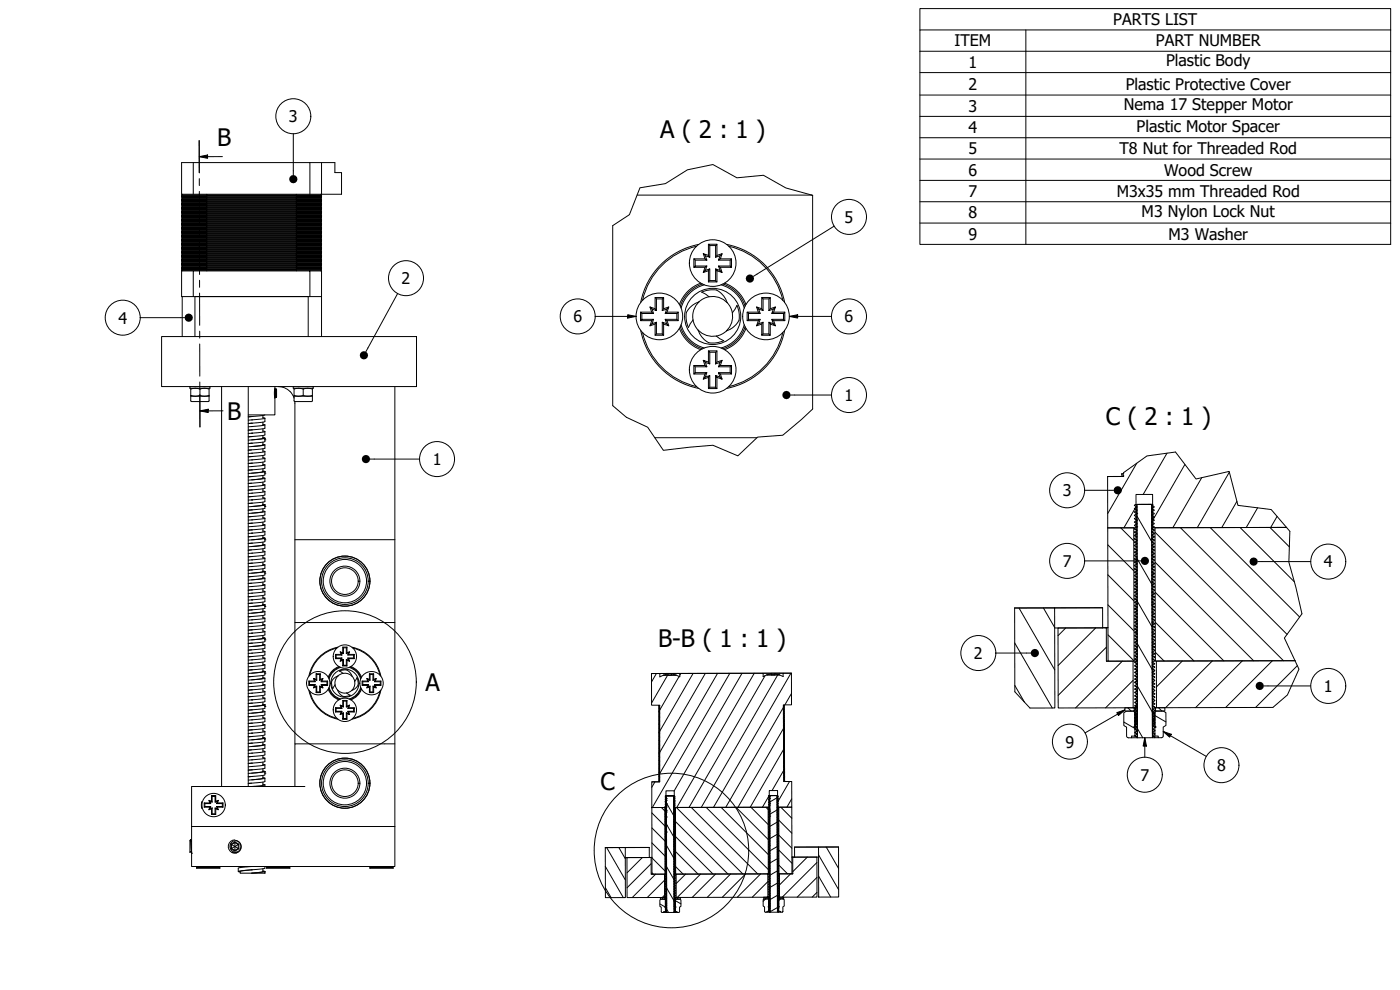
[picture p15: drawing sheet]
<svg xmlns="http://www.w3.org/2000/svg" width="420mm" height="297mm" viewBox="0 0 420 297" stroke-linecap="round" stroke-linejoin="round" font-family="sans-serif">
<defs><g id="words">
<g font-size="7.2">
<text x="198.1" y="41.4">A ( 2 : 1 )</text>
<text x="65.2" y="43.9">B</text>
<text x="68.2" y="126.1">B</text>
<text x="331.9" y="127.6">C ( 2 : 1 )</text>
<text x="197.5" y="194">B-B ( 1 : 1 )</text>
<text x="127.7" y="207.3">A</text>
<text x="180.2" y="237.1">C</text>
</g>
<g font-size="4.8">
<text x="334.1" y="7.5">PARTS LIST</text>
<text x="286.5" y="13.9">ITEM</text>
<text x="346.9" y="13.9">PART NUMBER</text>
<text x="290.7" y="20.3">1</text>
<text x="349.9" y="19.9">Plastic Body</text>
<text x="290.7" y="26.9">2</text>
<text x="337.8" y="26.9">Plastic Protective Cover</text>
<text x="290.7" y="33.5">3</text>
<text x="337.2" y="33">Nema 17 Stepper Motor</text>
<text x="86.7" y="36.7">3</text>
<text x="290.7" y="39.9">4</text>
<text x="341.1" y="39.5">Plastic Motor Spacer</text>
<text x="290.7" y="46.2">5</text>
<text x="336" y="46.3">T8 Nut for Threaded Rod</text>
<text x="290.7" y="52.7">6</text>
<text x="349.4" y="52.7">Wood Screw</text>
<text x="290.7" y="59.1">7</text>
<text x="335.1" y="59.1">M3x35 mm Threaded Rod</text>
<text x="290.7" y="65.5">8</text>
<text x="342.6" y="65.1">M3 Nylon Lock Nut</text>
<text x="253.5" y="66.8">5</text>
<text x="290.7" y="71.9">9</text>
<text x="350.7" y="71.9">M3 Washer</text>
<text x="120.5" y="85.3">2</text>
<text x="35.5" y="97.1">4</text>
<text x="172.1" y="96.7">6</text>
<text x="253.5" y="96.7">6</text>
<text x="253.5" y="120.3">1</text>
<text x="129.9" y="139.5">1</text>
<text x="318.9" y="148.9">3</text>
<text x="318.9" y="170">7</text>
<text x="397.3" y="170.3">4</text>
<text x="292.3" y="197.7">2</text>
<text x="397.3" y="207.6">1</text>
<text x="319.8" y="224.3">9</text>
<text x="365.3" y="231.4">8</text>
<text x="342.3" y="234.2">7</text>
</g>
</g></defs>
<!-- layer: Hatch (ISO) -->
<g fill="none" stroke="#000" stroke-width=".3">
<path d="M341.2 139l-8.8 15.1M350.2 136l-7.1 12.4M355.6 139.3l-9.7 16.8M336.3 158.4l4 3.9M340.9 152.1l-3.6 6.3M341.2 153h-.1M341.2 154.9l4.5 7.6M345.8 157.7h-.1M346.6 159.7l38.6 38.5M354.3 158.3l32 32M360.6 143.3l-8.6 15M363.2 158.3l26.8 26.8"/>
<path d="M368.9 141.7l-9.6 16.6M371.2 150.4l-4.5 7.9M372.2 158.3l16.2 16.3M377.4 152.4l-3.4 5.9M381.1 158.3l5.8 5.8M383.3 154.9l-1.9 3.4M332.5 163.5l7.8 7.8M332.5 172.5l7.8 7.8M340.8 167.9l.5-.3 4.4 7.7M341.2 160.3l-.7 .4M341.2 175h-.1M345.8 179.7h.1"/>
<path d="M346.1 164.8l-.4 .2M346.4 172l-.7 .4M346.7 168.7l29.5 29.6M346.7 177.7l20.6 20.6M304.5 192.9l11.3 19.5M305.8 182.5l10.8 18.5M313.2 182.4l3.3 5.9M319.8 188.4l-2.3 2.3M328.9 188.4l-11.4 11.3M332 194.2l-14.4 14.4M332.5 181.5l7.8 7.8M332.5 190.5l7.8 7.8"/>
<path d="M336.8 198.4l-14 14M341.2 182.3l-.7 .4M341.3 189.6l-.5 .3M341.3 193.1l4.5 7.8M341.3 196.9l-.2 .1M341.3 180.4l4.5 7.7M346 186.9l-.2 .1M346.3 194l-.5 .3M346.7 186.7l11.6 11.6M346.7 195.7l2.7 2.6M354.8 198.3l-7.7 7.8M363.8 198.3l-14 14"/>
<path d="M372.8 198.3l-14 14M381.8 198.3l-14 14M389.4 199.7l-12.6 12.6M197 202.1l-1.5 2.5M197.8 219.8l-.1 .1M197.8 213.4l-.1 .1M200.4 202.6l-4.9 8.3M203.8 203l-5.9 10.2M204.3 202.1l-.3 .5M208 202.1l-10.1 17.5M211.7 202l-13.8 24M215.3 202l-17.3 30.1"/>
<path d="M219 202l-23.2 40.3M222.7 202l-20.4 35.3M226.4 202l-23.3 40.3M229.6 202.7l-22.8 39.6M233.4 202.5l-22.9 39.8M235.1 212.3l-17.3 29.9M235.2 218.5l-13.7 23.7M235.2 212.1l-.1 .2M235.4 211.8l-.1 .1M235.4 218.1l-.1 .2M237.4 202l-23.3 40.2M237.5 208.1l-1.9 3.4"/>
<path d="M304.6 205.7l2.9 5M337.3 216.6l3.3 2M338.5 212.4l1 1M340.1 204.1l-8.3 8.3M340.8 204.5l-.2 .2M341.1 215.7l-.5 .4M341.3 204.2v.1M341.3 205.8l4.5 7.9M341.3 211.6l-.5 .3M341.3 218.6l1.7 2.8M341.3 218.9l-.2 .2M345.9 201.6l-.1 .1"/>
<path d="M346 208.9l-.2 .1M346.3 216l-.5 .3M346.5 201.2l-.5 .3M346.6 215.6l-.2 .1M346.6 214.7l3.3 1.9M347.7 212.3l1 1M196.6 234.6l-1 1.6M197.7 226.2h.1M197.9 232.2l-.1 .2M202.2 238.9h.1M230.7 238.8l.3 .1M230.9 238.7l-2.1 3.5"/>
<path d="M233.2 239.4l-2.2 1.2M235.2 224.9l-10.1 17.3M235.2 231.2l-3.5 6M235.4 230.9l-.2 .2M235.4 224.5l-.1 .2M236.9 234.5l-3.5 6.2M237.6 239.7l-1.4 2.5M181.7 260l5.4 9.3M182.1 254.3l5.6 9.7M185.7 254.3l2 3.4M188.3 257.3l-.1 .1M192.8 257.3l-4.6 4.6"/>
<path d="M195.4 259.1l-7.2 7.3M195.6 243.9l3.9 3.9M195.6 248.4l3.9 3.9M195.6 252.9l4 3.9M195.7 257.4l3.9 3.9M198.5 242.3l1 1M199.9 241.5l-.5 .8M200 240.2l-.4 .2M200 243.9l-.2 .1M200 247.5l-.1 .1M200 241l2.2 3.8M200 251.2h.1"/>
<path d="M200 247.3l2.3 3.9M200 254.9l-.3 .1M200 258.5l-.1 .1M200 253.7l2.3 3.9M202.3 249.9h.1M202.4 253.5l-.1 .1M202.4 242.5l-.2 .1M202.5 257.1l-.2 .1M202.5 246.1l-.2 .1M202.6 249.7l-.2 .1M202.7 246.5l15.8 15.7M202.7 251l11.3 11.2"/>
<path d="M202.8 255.5l6.7 6.8M203 242.3l19.9 19.9M207.5 242.3l19.9 19.9M211.9 242.2l18.7 18.7M216.4 242.2l14.2 14.2M220.9 242.2l9.7 9.7M225.4 242.2l5.1 5.2M229.8 242.2l.7 .7M230.7 253.4h.1M230.7 249.8l.3 .1M230.9 246.2l.1 .1M230.9 257.2l.1 .1"/>
<path d="M231 242.6h.1M231 253.6h.1M233.2 243l-2.2 1.3M233.2 246.7l-2.2 1.2M233.2 240.2l.1 .1M233.2 250.3l-2.2 1.3M233.3 243.9l.3 .2M233.3 247.6l.2 .1M233.3 251.2v.1M233.3 254l-2.3 1.3M233.3 254.9l.3 .2M233.3 257.6l-2.3 1.3"/>
<path d="M233.3 258.6l.2 .1M233.7 246.1l3.9 3.9M233.7 250.6l4 3.9M233.8 255.1l3.9 3.9M233.8 259.6l2.6 2.6M234.3 242.2l3.3 3.3M242.3 257.2l-4.4 4.3M245.2 258.8l-10.4 10.4M245.7 256.5l6 10.4M248 254.2l3.7 6.4M251.6 254.1l.1 .1M181.7 266.3l1.7 3"/>
<path d="M195.7 261.9l.4 .4M196.8 262.3l-7.1 7M198 271.2l1.6 .9M198.6 269.3l.5 .5M199.4 264.1l-5.2 5.2M199.4 268.6l-.7 .7M199.9 270.9l-.2 .3M200 260l2.3 4M200 262.2h.1M200.1 266.4l2.2 3.9M200.1 265.8l-.4 .2M200.1 269.5l-.2 .1"/>
<path d="M200.1 272.8l.5 1M200.1 273.2h-.1M202.4 264.5h-.1M202.5 268.1l-.2 .1M202.7 271.7l-.4 .2M202.7 260.7l-.4 .2M202.7 270.2l1.7 1M202.7 270.8l-.1 .1M202.8 260l2.2 2.3M203 269.3l.5 .5M205.8 262.3l-2.9 2.8M210.3 262.3l-7.1 7"/>
<path d="M214.8 262.2l-7 7.1M219.3 262.2l-7.1 7M223.8 262.2l-7 7M228.3 262.2l-7 7M230 269.2l-1 1.2M230.4 264.5l-4.6 4.7M230.4 269l-.1 .2M230.7 264.4l.2 .1M230.7 270l.1 .1M230.7 273.2l-.2 .3M230.8 260.8l.2 .1M230.8 271.8l.3 .2"/>
<path d="M231 268.2l.1 .1M231 264.6h.1M233.3 261.3l-2.3 1.3M233.3 262.2l.1 .1M233.3 265l-2.2 1.3M233.3 265.9l.4 .2M233.3 268.6l-2.2 1.3M233.3 269.6l.3 .1M233.3 272.3l-2.2 1.3M233.3 273.3h.1M233.6 271l.1 .1M234.3 269.7l-.6 .6"/>
<path d="M234.9 273.5l-.1 .2M235.2 269.3l-.3 .4M237.3 262.2l-3.4 3.3M245.2 263.3l-5.9 5.9M245.2 267.7l-1.4 1.5M245.7 262.9l3.6 6.3"/>
</g>
<!-- layer: Visible (ISO) -->
<g fill="none" stroke="#000" stroke-width=".3">
<path d="M54.5 59.7h7.5v.2h-7.5zM54.5 59.3h7.5v.2h-7.5zM54.5 58.9h7.5v.2h-7.5zM54.7 58.3v.2M54.7 58.7v.2M54.7 59.1v.2M54.7 59.5v.2M54.7 59.9v.2M58 48.8v9.5M62 58.5h-7.5v.2h7.5M62 59.9h27M62 59.7h27"/>
<path d="M62 59.5h27M62 59.3h27M62 59.1h27M62 58.9h27M62.1 58.3v.2M62.1 58.7v.2M62.1 59.1v.2M62.1 59.5v.2M62.1 59.9v.2M88.9 58.3v.2M88.9 58.7v.2M88.9 59.1v.2"/>
<path d="M88.9 59.5v.2M88.9 59.9v.2M89 58.5h7.5v.2h-7.5zM89 58.9h7.5v.2h-7.5zM89 59.3h7.5v.2h-7.5zM89 59.7h7.5v.2h-7.5zM89 58.5h-27v.2h27M93 48.8h7.5v3h2v6.5h-48v-9.5h38.5v9.5M96.3 58.3v.2M96.3 58.7v.2M96.3 59.1v.2M96.3 59.5v.2"/>
<path d="M96.3 59.9v.2M96.5 48.8v9.5M191.2 58.5h52.4M243.9 58.6v64.1M54.5 79.7h7.5v.2h-7.5zM54.5 79.3h7.5v.2h-7.5zM54.5 78.9h7.5v.2h-7.5zM54.5 78.5h7.5v.2h-7.5zM54.5 78.1h7.5v.2h-7.5zM54.5 77.7h7.5v.2h-7.5zM54.5 77.3h7.5v.2h-7.5zM54.5 76.9h7.5v.2h-7.5z"/>
<path d="M54.5 76.5h7.5v.2h-7.5zM54.5 76.1h7.5v.2h-7.5zM54.5 75.7h7.5v.2h-7.5zM54.5 75.3h7.5v.2h-7.5zM54.5 74.9h7.5v.2h-7.5zM54.5 74.5h7.5v.2h-7.5zM54.5 74.1h7.5v.2h-7.5zM54.5 73.7h7.5v.2h-7.5zM54.5 73.3h7.5v.2h-7.5zM54.5 72.9h7.5v.2h-7.5zM54.5 72.5h7.5v.2h-7.5zM54.5 72.1h7.5v.2h-7.5z"/>
<path d="M54.5 71.7h7.5v.2h-7.5zM54.5 71.3h7.5v.2h-7.5zM54.5 70.9h7.5v.2h-7.5zM54.5 70.5h7.5v.2h-7.5zM54.5 70.1h7.5v.2h-7.5zM54.5 69.7h7.5v.2h-7.5zM54.5 69.3h7.5v.2h-7.5zM54.5 68.9h7.5v.2h-7.5zM54.5 68.5h7.5v.2h-7.5zM54.5 68.1h7.5v.2h-7.5zM54.5 67.7h7.5v.2h-7.5zM54.5 67.3h7.5v.2h-7.5z"/>
<path d="M54.5 66.9h7.5v.2h-7.5zM54.5 66.5h7.5v.2h-7.5zM54.5 66.1h7.5v.2h-7.5zM54.5 65.7h7.5v.2h-7.5zM54.5 65.3h7.5v.2h-7.5zM54.5 64.9h7.5v.2h-7.5zM54.5 64.5h7.5v.2h-7.5zM54.5 64.1h7.5v.2h-7.5zM54.5 63.7h7.5v.2h-7.5zM54.5 63.3h7.5v.2h-7.5zM54.5 62.9h7.5v.2h-7.5zM54.5 62.5h7.5v.2h-7.5z"/>
<path d="M54.5 62.1h7.5v.2h-7.5zM54.5 61.7h7.5v.2h-7.5zM54.5 61.3h7.5v.2h-7.5zM54.5 60.9h7.5v.2h-7.5zM54.5 60.5h7.5v.2h-7.5zM54.5 60.1h7.5v.2h-7.5zM54.7 60.3v.2M54.7 60.7v.2M54.7 61.1v.2M54.7 61.5v.2M54.7 61.9v.2M54.7 62.3v.2"/>
<path d="M54.7 62.7v.2M54.7 63.1v.2M54.7 63.5v.2M54.7 63.9v.2M54.7 64.3v.2M54.7 64.7v.2M54.7 65.1v.2M54.7 65.5v.2M54.7 65.9v.2M54.7 66.3v.2M54.7 66.7v.2M54.7 67.1v.2"/>
<path d="M54.7 67.5v.2M54.7 67.9v.2M54.7 68.3v.2M54.7 68.7v.2M54.7 69.1v.2M54.7 69.5v.2M54.7 69.9v.2M54.7 70.3v.2M54.7 70.7v.2M54.7 71.1v.2M54.7 71.5v.2M54.7 71.9v.2"/>
<path d="M54.7 72.3v.2M54.7 72.7v.2M54.7 73.1v.2M54.7 73.5v.2M54.7 73.9v.2M54.7 74.3v.2M54.7 74.7v.2M54.7 75.1v.2M54.7 75.5v.2M54.7 75.9v.2M54.7 76.3v.2M54.7 76.7v.2"/>
<path d="M54.7 77.1v.2M54.7 77.5v.2M54.7 77.9v.2M54.7 78.3v.2M54.7 78.7v.2M54.7 79.1v.2M54.7 79.5v.2M54.7 79.9v.2M62 79.9h27M62 79.7h27M62 79.5h27M62 79.3h27"/>
<path d="M62 79.1h27M62 78.9h27M62 78.7h27M62 78.5h27M62 78.3h27M62 78.1h27M62 77.9h27M62 77.7h27M62 77.5h27M62 77.3h27M62 77.1h27M62 76.9h27"/>
<path d="M62 76.7h27M62 76.5h27M62 76.3h27M62 76.1h27M62 75.9h27M62 75.7h27M62 75.5h27M62 75.3h27M62 75.1h27M62 74.9h27M62 74.7h27M62 74.5h27"/>
<path d="M62 74.3h27M62 74.1h27M62 73.9h27M62 73.7h27M62 73.5h27M62 73.3h27M62 73.1h27M62 72.9h27M62 72.7h27M62 72.5h27M62 72.3h27M62 72.1h27"/>
<path d="M62 71.9h27M62 71.7h27M62 71.5h27M62 71.3h27M62 71.1h27M62 70.9h27M62 70.7h27M62 70.5h27M62 70.3h27M62 70.1h27M62 69.9h27M62 69.7h27"/>
<path d="M62 69.5h27M62 69.3h27M62 69.1h27M62 68.9h27M62 68.7h27M62 68.5h27M62 68.3h27M62 68.1h27M62 67.9h27M62 67.7h27M62 67.5h27M62 67.3h27"/>
<path d="M62 67.1h27M62 66.9h27M62 66.7h27M62 66.5h27M62 66.3h27M62 66.1h27M62 65.9h27M62 65.7h27M62 65.5h27M62 65.3h27M62 65.1h27M62 64.9h27"/>
<path d="M62 64.7h27M62 64.5h27M62 64.3h27M62 64.1h27M62 63.9h27M62 63.7h27M62 63.5h27M62 63.3h27M62 63.1h27M62 62.9h27M62 62.7h27M62 62.5h27"/>
<path d="M62 62.3h27M62 62.1h27M62 61.9h27M62 61.7h27M62 61.5h27M62 61.3h27M62 61.1h27M62 60.9h27M62 60.7h27M62 60.5h27M62 60.3h27M62 60.1h27"/>
<path d="M62.1 60.3v.2M62.1 60.7v.2M62.1 61.1v.2M62.1 61.5v.2M62.1 61.9v.2M62.1 62.3v.2M62.1 62.7v.2M62.1 63.1v.2M62.1 63.5v.2M62.1 63.9v.2M62.1 64.3v.2M62.1 64.7v.2"/>
<path d="M62.1 65.1v.2M62.1 65.5v.2M62.1 65.9v.2M62.1 66.3v.2M62.1 66.7v.2M62.1 67.1v.2M62.1 67.5v.2M62.1 67.9v.2M62.1 68.3v.2M62.1 68.7v.2M62.1 69.1v.2M62.1 69.5v.2"/>
<path d="M62.1 69.9v.2M62.1 70.3v.2M62.1 70.7v.2M62.1 71.1v.2M62.1 71.5v.2M62.1 71.9v.2M62.1 72.3v.2M62.1 72.7v.2M62.1 73.1v.2M62.1 73.5v.2M62.1 73.9v.2M62.1 74.3v.2"/>
<path d="M62.1 74.7v.2M62.1 75.1v.2M62.1 75.5v.2M62.1 75.9v.2M62.1 76.3v.2M62.1 76.7v.2M62.1 77.1v.2M62.1 77.5v.2M62.1 77.9v.2M62.1 78.3v.2M62.1 78.7v.2M62.1 79.1v.2"/>
<path d="M62.1 79.5v.2M62.1 79.9v.2M88.9 60.3v.2M88.9 60.7v.2M88.9 61.1v.2M88.9 61.5v.2M88.9 61.9v.2M88.9 62.3v.2M88.9 62.7v.2M88.9 63.1v.2M88.9 63.5v.2M88.9 63.9v.2"/>
<path d="M88.9 64.3v.2M88.9 64.7v.2M88.9 65.1v.2M88.9 65.5v.2M88.9 65.9v.2M88.9 66.3v.2M88.9 66.7v.2M88.9 67.1v.2M88.9 67.5v.2M88.9 67.9v.2M88.9 68.3v.2M88.9 68.7v.2"/>
<path d="M88.9 69.1v.2M88.9 69.5v.2M88.9 69.9v.2M88.9 70.3v.2M88.9 70.7v.2M88.9 71.1v.2M88.9 71.5v.2M88.9 71.9v.2M88.9 72.3v.2M88.9 72.7v.2M88.9 73.1v.2M88.9 73.5v.2"/>
<path d="M88.9 73.9v.2M88.9 74.3v.2M88.9 74.7v.2M88.9 75.1v.2M88.9 75.5v.2M88.9 75.9v.2M88.9 76.3v.2M88.9 76.7v.2M88.9 77.1v.2M88.9 77.5v.2M88.9 77.9v.2M88.9 78.3v.2"/>
<path d="M88.9 78.7v.2M88.9 79.1v.2M88.9 79.5v.2M88.9 79.9v.2M89 60.1h7.5v.2h-7.5zM89 60.5h7.5v.2h-7.5zM89 60.9h7.5v.2h-7.5zM89 61.3h7.5v.2h-7.5zM89 61.7h7.5v.2h-7.5zM89 62.1h7.5v.2h-7.5zM89 62.5h7.5v.2h-7.5zM89 62.9h7.5v.2h-7.5z"/>
<path d="M89 63.3h7.5v.2h-7.5zM89 63.7h7.5v.2h-7.5zM89 64.1h7.5v.2h-7.5zM89 64.5h7.5v.2h-7.5zM89 64.9h7.5v.2h-7.5zM89 65.3h7.5v.2h-7.5zM89 65.7h7.5v.2h-7.5zM89 66.1h7.5v.2h-7.5zM89 66.5h7.5v.2h-7.5zM89 66.9h7.5v.2h-7.5zM89 67.3h7.5v.2h-7.5zM89 67.7h7.5v.2h-7.5z"/>
<path d="M89 68.1h7.5v.2h-7.5zM89 68.5h7.5v.2h-7.5zM89 68.9h7.5v.2h-7.5zM89 69.3h7.5v.2h-7.5zM89 69.7h7.5v.2h-7.5zM89 70.1h7.5v.2h-7.5zM89 70.5h7.5v.2h-7.5zM89 70.9h7.5v.2h-7.5zM89 71.3h7.5v.2h-7.5zM89 71.7h7.5v.2h-7.5zM89 72.1h7.5v.2h-7.5zM89 72.5h7.5v.2h-7.5z"/>
<path d="M89 72.9h7.5v.2h-7.5zM89 73.3h7.5v.2h-7.5zM89 73.7h7.5v.2h-7.5zM89 74.1h7.5v.2h-7.5zM89 74.5h7.5v.2h-7.5zM89 74.9h7.5v.2h-7.5zM89 75.3h7.5v.2h-7.5zM89 75.7h7.5v.2h-7.5zM89 76.1h7.5v.2h-7.5zM89 76.5h7.5v.2h-7.5zM89 76.9h7.5v.2h-7.5zM89 77.3h7.5v.2h-7.5z"/>
<path d="M89 77.7h7.5v.2h-7.5zM89 78.1h7.5v.2h-7.5zM89 78.5h7.5v.2h-7.5zM89 78.9h7.5v.2h-7.5zM89 79.3h7.5v.2h-7.5zM89 79.7h7.5v.2h-7.5zM96.3 60.3v.2M96.3 60.7v.2M96.3 61.1v.2M96.3 61.5v.2M96.3 61.9v.2M96.3 62.3v.2"/>
<path d="M96.3 62.7v.2M96.3 63.1v.2M96.3 63.5v.2M96.3 63.9v.2M96.3 64.3v.2M96.3 64.7v.2M96.3 65.1v.2M96.3 65.5v.2M96.3 65.9v.2M96.3 66.3v.2M96.3 66.7v.2M96.3 67.1v.2"/>
<path d="M96.3 67.5v.2M96.3 67.9v.2M96.3 68.3v.2M96.3 68.7v.2M96.3 69.1v.2M96.3 69.5v.2M96.3 69.9v.2M96.3 70.3v.2M96.3 70.7v.2M96.3 71.1v.2M96.3 71.5v.2M96.3 71.9v.2"/>
<path d="M96.3 72.3v.2M96.3 72.7v.2M96.3 73.1v.2M96.3 73.5v.2M96.3 73.9v.2M96.3 74.3v.2M96.3 74.7v.2M96.3 75.1v.2M96.3 75.5v.2M96.3 75.9v.2M96.3 76.3v.2M96.3 76.7v.2"/>
<path d="M96.3 77.1v.2M96.3 77.5v.2M96.3 77.9v.2M96.3 78.3v.2M96.3 78.7v.2M96.3 79.1v.2M96.3 79.5v.2M96.3 79.9v.2M183.9 67.7v54M208.2 77.7v2.5M209 73.9a21.6 21.6 0 0 0-16.2 16.2M209.7 73.3a22 22 0 0 0-17.4 17.4"/>
<path d="M211.1 76.1l.5 1.6 .5 .4h-3.5M211.6 77.7h-3.4l.4 .4v1.7M212.1 79.8l-.4 1.3-.6 .7 .5-1.6M212.6 73.3v3.3l.4 .6-1.3-.5M212.6 76.6l-1.5-.5 .6 .6 .4 1.4M213 73.7h1.8l.4-.4v3.3M214.8 77.2l1.3-.5 .6-.6-.5 1.6M214.8 73.7v3.5M215.2 73.3h-2.6l.4 .4v3.5M215.6 79.8h3.5l.4 .4h-3.3M215.6 78.1h3.5l.4-.4v2.5M216.1 76.7l-.5 1.4 .6-.4h3.3"/>
<path d="M216.7 76.1l-1.5 .5-.4 .6M218.1 73.3a22 22 0 0 1 17.4 17.4M218.7 73.9a21.6 21.6 0 0 1 16.2 16.2M219.1 78.1v1.7M54.5 80.9h7.5v.2h-7.5zM54.5 80.5h7.5v.2h-7.5zM54.5 80.1h7.5v.2h-7.5zM54.7 89v12M54.7 80.3v.2M54.7 80.7v.2M54.7 81.1v.2M58 81.3h35v7.7h-35z"/>
<path d="M58 81.3h-3.5v7.7h3.5M62 80.9h27v.2h-27M62 80.7h27M62 80.5h27M62 80.3h27M62 80.1h27M62.1 80.3v.2M62.1 80.7v.2M62.1 81.1v.2M88.9 80.3v.2M88.9 80.7v.2M88.9 81.1v.2"/>
<path d="M89 80.1h7.5v.2h-7.5zM89 80.5h7.5v.2h-7.5zM89 80.9h7.5v.2h-7.5M93 81.3h3.5v19.7M93 89h3.5M96.3 80.3v.2M96.3 80.7v.2M96.3 81.1v.2M192.2 96.2l.4-.4h3.5l-.5 .4zM192.2 93.7v2.5M192.3 99.1a22 22 0 0 0 17.4 17.4M192.8 99.8a21.6 21.6 0 0 0 16.2 16.2"/>
<path d="M195.1 92.1l.5 1.6 .5 .4h-3.5M195.6 93.7h-3.4l.4 .4v1.7M195.7 97.1l1.3-.4-.4 .5-1.5 .6M196.1 95.8l-.4 1.3-.6 .7 .5-1.6M196.6 89.3v3.3l.4 .6-1.3-.5M196.6 92.6l-1.5-.5 .6 .6 .4 1.4M197 96.7v3.5l-.4 .4v-3.4M197 89.7h1.8l.4-.4v3.3M198.8 96.7l1.3 .4 .6 .7-1.5-.6zM198.8 93.2l1.3-.5 .6-.6-.5 1.6M198.8 89.7v3.5M198.8 96.7v3.5"/>
<path d="M199.2 89.3h-2.6l.4 .4v3.5M199.2 97.2v3.4M199.6 95.8h3.5l.4 .4h-3.3M199.6 94.1h3.5l.4-.4v2.5M200.1 97.1l-.5-1.3 .6 .4 .5 1.6M200.1 92.7l-.5 1.4 .6-.4h3.3M200.7 92.1l-1.5 .5-.4 .6M203.1 94.1v1.7M203.9 98.5a10.6 10.6 0 0 0 6.4 6.4M204.2 98a10.2 10.2 0 0 0 6.6 6.7M204.4 97.5a9.8 9.8 0 0 0 7 6.9M208 96l.5 1.7 1 1.4"/>
<path d="M208.2 80.2l.4-.4h3.5l-.5 .4zM209.5 99.1a5.5 5.5 0 0 0 3.9 3.8l1.9-.1 1.9-.6-2.2-1.4M209.5 99.1a6 6 0 0 0 5.5 1.7M209.8 90.6a6 6 0 0 0-1.8 5.4M209.8 90.6a5.5 5.5 0 0 0-3.9 3.8l.1 2 .6 1.8 1.4-2.2M210.3 85a10.6 10.6 0 0 0-6.4 6.4M210.8 85.2a10.2 10.2 0 0 0-6.6 6.6M211.4 85.5a9.8 9.8 0 0 0-7 6.9M211.7 81.1l1.3-.4-.4 .5-1.5 .6M212.8 89a6 6 0 0 1 5.4 1.8M212.8 89l-2.2-1.3 1.2-.5a4.4 4.4 0 0 1 5.4 1.6l1 2M212.8 89l-1.6 .6-1.4 1"/>
<path d="M213 80.7v3.5l-.4 .4v-3.4M213 84.2h1.8l.4 .4h-2.6M214.8 80.7l1.3 .4 .6 .7-1.5-.6zM214.8 80.7v3.5M215.2 81.2v3.4M216.1 81.1l-.5-1.3 .6 .4 .5 1.6M216.4 85.5a9.8 9.8 0 0 1 7 6.9M217 85.2a10.2 10.2 0 0 1 6.6 6.6M217.5 85a10.6 10.6 0 0 1 6.4 6.4M218 99.3l-1.4 1-1.6 .5M218.2 90.8l1 1.4 .6 1.6M219.8 93.8a6 6 0 0 1-1.8 5.5"/>
<path d="M219.8 93.8l1.4-2.2 .4 1.3a4.4 4.4 0 0 1-1.6 5.4l-2 1M223.4 97.5a9.8 9.8 0 0 1-7 6.9M223.6 98a10.2 10.2 0 0 1-6.6 6.7M223.9 98.5a10.6 10.6 0 0 1-6.4 6.4M224.2 96.2l.4-.4h3.5l-.5 .4zM224.2 93.7v2.5M227.1 92.1l.5 1.6 .5 .4h-3.5M227.6 93.7h-3.4l.4 .4v1.7M227.7 97.1l1.3-.4-.4 .5-1.5 .6M228.1 95.8l-.4 1.3-.6 .7 .5-1.6M228.6 89.3v3.3l.4 .6-1.3-.5M228.6 92.6l-1.5-.5 .6 .6 .4 1.4"/>
<path d="M229 96.7v3.5l-.4 .4v-3.4M229 89.7h1.8l.4-.4v3.3M230.8 96.7l1.3 .4 .6 .7-1.5-.6zM230.8 93.2l1.3-.5 .6-.6-.5 1.6M230.8 89.7v3.5M230.8 96.7v3.5M231.2 89.3h-2.6l.4 .4v3.5M231.2 97.2v3.4M231.6 95.8h3.5l.4 .4h-3.3M231.6 94.1h3.5l.4-.4v2.5M232.1 97.1l-.5-1.3 .6 .4 .5 1.6M232.1 92.7l-.5 1.4 .6-.4h3.3"/>
<path d="M232.7 92.1l-1.5 .5-.4 .6M234.9 99.8a21.6 21.6 0 0 1-16.2 16.2M235.1 94.1v1.7M235.5 99.1a22 22 0 0 1-17.4 17.4M48.5 101h76.5v15h-76.5zM57.1 116v.5h5.8l.1-.5M57.3 118.6v.3h5.4M57.3 118.6l1.3 .3M57.3 116.5v2.1M58.5 101v-12h34v12M58.6 116.5l-1.3 .2M58.7 118.9a3.8 3.8 0 0 1 2.6 0"/>
<path d="M58.7 116.5l1.3 .2M60 116.7v1.9M61.3 116.5l-1.3 .2M61.4 116.5l1.3 .2M62.7 118.6l-1.3 .3M62.7 116.5v2.1M62.7 118.6l.1 1.6-.3 .3h-5l-.2-.3v-1.3M66.5 116v120M74.5 116v120M82.5 116.5l-.2 1.5 .2 1.5M82.5 119.5v5h-8M82.5 116v3.5"/>
<path d="M82.5 117.4l.1 1.8 .1-.2M82.5 119.1v.1M82.5 116.8v.1M82.5 119.2h.1M82.5 119.2h.4M82.5 116.9l.2 2.1M82.5 116.9h.1M82.6 116.9l.2 2.1M82.7 116.7l.2 2.5M82.7 116.7h.2M82.7 116.7l-.1 .2M82.7 119h.1"/>
<path d="M82.8 119l.1 .2M82.9 116.7v2.5M83.5 116a5 5 0 0 1 4.7 3.4M88.1 116v.5h5.8l.1-.5M88.2 118.6v.3h5.6M88.2 118.6l1.4 .3M88.2 116.5v2.1M89.6 116.5l-1.4 .2M89.7 118.9a3.8 3.8 0 0 1 2.6 0M89.7 116.5l1.3 .2M91 116.7v1.9M92.3 116.5l-1.3 .2"/>
<path d="M92.4 116.5l1.4 .2M93.8 118.6l-1.4 .3M93.8 116.5v2.1M93.8 118.6v1.6l-.3 .3h-5l-.3-.3v-1.3M118.5 116v132h-61v-12h34M197 100.2h1.8l.4 .4h-2.6M208.2 112.2l.4-.4h3.5l-.5 .4zM208.2 109.7v2.5M211.1 108.1l.5 1.6 .5 .4h-3.5M211.6 109.7h-3.4l.4 .4v1.7M211.7 113.1l1.3-.4-.4 .5-1.5 .6M212.1 111.8l-.4 1.3-.6 .7 .5-1.6"/>
<path d="M212.6 105.3v3.3l.4 .6-1.3-.5M212.6 108.6l-1.5-.5 .6 .6 .4 1.4M213 112.7v3.5l-.4 .4v-3.4M213 116.2h1.8l.4 .4h-2.6M213 105.7h1.8l.4-.4v3.3M214.8 112.7l1.3 .4 .6 .7-1.5-.6zM214.8 109.2l1.3-.5 .6-.6-.5 1.6M214.8 105.7v3.5M214.8 112.7v3.5M215.2 105.3h-2.6l.4 .4v3.5M215.2 113.2v3.4M215.6 111.8h3.5l.4 .4h-3.3"/>
<path d="M215.6 110.1h3.5l.4-.4v2.5M216.1 113.1l-.5-1.3 .6 .4 .5 1.6M216.1 108.7l-.5 1.4 .6-.4h3.3M216.7 108.1l-1.5 .5-.4 .6M219.1 110.1v1.7M229 100.2h1.8l.4 .4h-2.6M75.5 130h.1M75.5 128h.1M75.5 126h.1M75.5 140h.1M75.5 138h.1M75.5 136h.1"/>
<path d="M75.5 127h.1M75.5 129h.1M75.5 131h.1M75.5 133h.1M75.5 137h.1M75.5 139h.1M78.9 131.5l-3.4 .5M78.9 132.7l-.1 .8-3.3 .5M78.9 125.3l.6 .2M78.9 127.3l.6 .2M78.9 129.3l.6 .2M78.9 131.3l.6 .2"/>
<path d="M78.9 133.3l.6 .2M78.9 131.5h.6h-.6M78.9 135.3l.6 .2M78.9 137.3l.6 .2M78.9 139.3l.6 .2M78.9 124.7v.8M78.9 126.7v.8M78.9 128.7v.8M78.9 130.7v.8M78.9 134.7v.8M78.9 136.7v.8M78.9 138.7v.8"/>
<path d="M79.5 124.5l-5 .6 1-.1M79.5 125.5l-.1 1.1-4.9 .5 1-.1M79.5 125.5l-5 .6M79.5 127.5l-.1 1.1-4.9 .5 1-.1M79.5 127.5l-5 .6M79.5 129.5l-.1 1.1-4.9 .5 1-.1M79.5 129.5l-5 .6M79.5 131.5l-.1 1.1-4.9 .5 1-.1M79.5 131.5l-5 .6M79.5 133.5l-.1 1.1-4.9 .5 1-.1M79.5 133.5l-5 .6M79.5 135.5l-.1 1.1-4.9 .5 1-.1"/>
<path d="M79.5 135.5l-5 .6M79.5 137.5l-.1 1.1-4.9 .5 1-.1M79.5 137.5l-5 .6M79.5 139.5l-.1 1.1-4.9 .5 1-.1M79.5 139.5l-5 .6M79.5 132h.1M88.5 120.5v.5M88.5 121v102.2M196.5 131.3h30.7M75.5 150h.1M75.5 148h.1M75.5 146h.1"/>
<path d="M75.5 160h.1M75.5 158h.1M75.5 156h.1M75.5 141h.1M75.5 143h.1M75.5 147h.1M75.5 149h.1M75.5 151h.1M75.5 153h.1M75.5 157h.1M75.5 159h.1M75.5 151l-1 .1"/>
<path d="M75.5 157l-1 .1M78.9 141.5l-3.4 .5M78.9 142.7l-.1 .8-3.3 .5M78.9 151.5l-3.4 .5M78.9 152.7l-.1 .8-3.3 .5M78.9 141.3l.6 .2M78.9 143.3l.6 .2M78.9 141.5h.6h-.6M78.9 145.3l.6 .2M78.9 147.3l.6 .2M78.9 149.3l.6 .2M78.9 151.3l.6 .2"/>
<path d="M78.9 153.3l.6 .2M78.9 151.5h.6h-.6M78.9 155.3l.6 .2M78.9 157.3l.6 .2M78.9 159.3l.6 .2M78.9 140.7v.8M78.9 144.7v.8M78.9 146.7v.8M78.9 148.7v.8M78.9 150.7v.8M78.9 154.7v.8M78.9 156.7v.8"/>
<path d="M78.9 158.7v.8M79.5 141.5l-.1 1.1-4.9 .5 1-.1M79.5 141.5l-5 .6M79.5 143.5l-.1 1.1-4.9 .5 1-.1M79.5 143.5l-5 .6M79.5 145.5l-.1 1.1-4.9 .5 1-.1M79.5 145.5l-5 .6M79.5 147.5l-.1 1.1-4.9 .5 1-.1M79.5 147.5l-5 .6M79.5 149.5l-.1 1.1-4.9 .5M79.5 149.5l-5 .6M79.5 151.5l-.1 1.1-4.9 .5 1-.1"/>
<path d="M79.5 151.5l-5 .6M79.5 153.5l-.1 1.1-4.9 .5 1-.1M79.5 153.5l-5 .6M79.5 155.5l-.1 1.1-4.9 .5M79.5 155.5l-5 .6M79.5 157.5l-.1 1.1-4.9 .5 1-.1M79.5 157.5l-5 .6M79.5 159.5l-.1 1.1-4.9 .5 1-.1M79.5 159.5l-5 .6M79.5 142h.1M79.5 152h.1M332.4 143v15.4"/>
<path d="M337.2 143h-4.8M337.2 141.8v.4h-.6v.4h.6v.4h-4.8M340.2 158.4l.1 40h-7.8l-.1-40M340.5 151.5l.7-.1 .1 70-.7-.6 .7-.5-.7-.5 .7-.5-.7-.6 .7-.5-.7-.4 .7-.6-.7-.5 .7-.5-.7-.4 .7-.6-.7-.5 .7-.5-.7-.5 .7-.5-.7-.5 .7-.5-.7-.5 .7-.5-.7-.5 .7-.5-.7-.5 .7-.5-.7-.5 .7-.5-.7-.5 .7-.5-.7-.5 .7-.5-.7-.5 .7-.5-.7-.5 .7-.5-.7-.5 .7-.5-.7-.5 .7-.5-.7-.5 .7-.5-.7-.5 .7-.5-.7-.5 .7-.5-.7-.5 .7-.5-.8-.5 .8-.5-.8-.5 .8-.5-.8-.5 .8-.5-.8-.5 .8-.5-.8-.5 .8-.5-.8-.5 .8-.5-.8-.5 .8-.5-.8-.5 .8-.5-.8-.5 .8-.5-.8-.5 .8-.5-.8-.5 .8-.5-.8-.5 .8-.5-.8-.5 .8-.5-.8-.5 .8-.5-.8-.5 .8-.5-.8-.5 .7-.5-.7-.5 .7-.5-.7-.5 .7-.5-.7-.5 .7-.5-.7-.5 .7-.5-.7-.5 .7-.5-.7-.5 .7-.5-.7-.5 .7-.5-.7-.5 .7-.5-.7-.5 .7-.5-.7-.5 .7-.5-.7-.5 .7-.5-.7-.5 .7-.5-.7-.5 .7-.5-.7-.5 .7-.5-.7-.5 .7-.5-.7-.5 .7-.5-.7-.5 .7-.6-.7-.4 .7-.6-.7-.4 .7-.6-.7-.4 .7-.6-.7-.4 .7-.6-.7-.4 .7-.6-.7-.4 .7-.6-.8-.5 .8-.5-.8-.5 .8-.5-.8-.5 .8-.5-.8-.5 .8-.5-.8-.5 .8-.5-.8-.5 .8-.5-.8-.5 .8-.5zM340.5 158.7l.7 .4M340.5 159.7h.1M340.5 159.7l.7 .4M340.9 151.9l.2 .1M340.9 153l.2 .1M340.9 154l.2 .1M341 155l.1 .1M341 156l.1 .1"/>
<path d="M341 157l.1 .1M341 158l.2 .1M341.1 152v.1M341.1 153.1h.1M341.1 154.1h.1M341.1 155.1h.1M341.1 156.1h.1M341.1 157.1h.1M341.2 158.1h.1M341.2 159.1h.1M341.2 151.4l4.4-.1 .3 70-4.6 .1zM345.7 151.3h.3l-.3 .3 .7 .5-.7 .5 .7 .5-.7 .5 .7 .5-.7 .5 .7 .5-.7 .5 .7 .5-.7 .5 .7 .5-.7 .5 .7 .5-.7 .5 .7 .5-.7 .5 .7 .5-.7 .5 .7 .5-.7 .5 .7 .5-.7 .5 .8 .5-.8 .5 .8 .5-.8 .5 .8 .5-.8 .5 .8 .5-.8 .5 .8 .5-.8 .5 .8 .5-.8 .5 .8 .5-.8 .5 .8 .5-.8 .5 .8 .5-.8 .5 .8 .5-.8 .5 .8 .5-.8 .5 .8 .5-.8 .5 .8 .5-.8 .5 .8 .5-.8 .5 .8 .6-.8 .4 .8 .5-.7 .5 .7 .6-.7 .4 .7 .5-.7 .5 .7 .6-.7 .4 .7 .5-.7 .6 .7 .4-.7 .6 .7 .4-.7 .6 .7 .5-.7 .5 .7 .5-.7 .5 .7 .5-.7 .5 .7 .5-.7 .5 .7 .5-.7 .5 .7 .5-.7 .5 .7 .5-.7 .5 .7 .5-.7 .5 .7 .5-.7 .5 .7 .5-.7 .5 .7 .5-.7 .5 .7 .5-.7 .5 .7 .5-.7 .5 .7 .5-.7 .5 .7 .5-.7 .5 .8 .5-.8 .5 .8 .5-.8 .5 .8 .5-.8 .5 .8 .5-.8 .5 .8 .5-.8 .5 .8 .5-.8 .5 .8 .5-.8 .5 .8 .5-.8 .5 .8 .5-.8 .5 .8 .5-.8 .5 .8 .5-.8 .5 .8 .5-.8 .5 .8 .5-.8 .5 .8 .5-.8 .5 .8 .5-.8 .5 .8 .5-.8 .5 .8 .5-.7 .5 .7 .5-.7 .5 .7 .5-.7 .5 .7 .5-.7 .5 .7 .5-.7 .5 .7 .5-.1 .1h-.6z"/>
<path d="M345.7 151.3l-4.5 .1M345.7 151.7h.1M345.7 152.7h.1M345.7 151.7l.2 .1M345.7 152.7l.2 .1M345.7 153.7h.1M345.7 154.7h.1M345.7 153.7l.2 .1M345.7 154.7l.2 .1M345.7 155.7h.1M345.7 155.7l.2 .1M345.7 156.7l.2 .1"/>
<path d="M345.7 156.7h.1M345.7 157.7h.1M345.7 158.7l.7 .3M345.7 157.7l.2 .1M345.7 158.7h.1M345.7 159.7h.1M345.7 159.7l.7 .3M346.6 158.3l.1 40 42-.1-41.7 .1 .1 14h34.9M386.1 158.2l-40.2 .1v-10l-5 .1 .1 10h-8.6M75.5 170h.1M75.5 168h.1M75.5 166h.1"/>
<path d="M75.5 180h.1M75.5 178h.1M75.5 176h.1M75.5 161h.1M75.5 163h.1M75.5 167h.1M75.5 169h.1M75.5 171h.1M75.5 173h.1M75.5 177h.1M75.5 179h.1M75.5 163l-1 .1"/>
<path d="M75.5 169l-1 .1M75.5 175l-1 .1M78.9 161.5l-3.4 .5M78.9 162.7l-.1 .8-3.3 .5M78.9 171.5l-3.4 .5M78.9 172.7l-.1 .8-3.3 .5M78.9 161.3l.6 .2M78.9 163.3l.6 .2M78.9 161.5h.6h-.6M78.9 165.3l.6 .2M78.9 167.3l.6 .2M78.9 169.3l.6 .2"/>
<path d="M78.9 171.3l.6 .2M78.9 173.3l.6 .2M78.9 171.5h.6h-.6M78.9 175.3l.6 .2M78.9 177.3l.6 .2M78.9 179.3l.6 .2M78.9 160.7v.8M78.9 164.7v.8M78.9 166.7v.8M78.9 168.7v.8M78.9 170.7v.8M78.9 174.7v.8"/>
<path d="M78.9 176.7v.8M78.9 178.7v.8M79.5 161.5l-.1 1.1-4.9 .5M79.5 161.5l-5 .6M79.5 163.5l-.1 1.1-4.9 .5 1-.1M79.5 163.5l-5 .6M79.5 165.5l-.1 1.1-4.9 .5 1-.1M79.5 165.5l-5 .6M79.5 167.5l-.1 1.1-4.9 .5M79.5 167.5l-5 .6M79.5 169.5l-.1 1.1-4.9 .5 1-.1M79.5 169.5l-5 .6"/>
<path d="M79.5 171.5l-.1 1.1-4.9 .5 1-.1M79.5 171.5l-5 .6M79.5 173.5l-.1 1.1-4.9 .5M79.5 173.5l-5 .6M79.5 175.5l-.1 1.1-4.9 .5 1-.1M79.5 175.5l-5 .6M79.5 177.5l-.1 1.1-4.9 .5 1-.1M79.5 177.5l-5 .6M79.5 179.5l-.1 1.1-4.9 .5 1-.1M79.5 179.5l-5 .6M79.5 162h.1M79.5 172h.1"/>
<path d="M88.5 161.9h30M340.5 160.7h.1M340.5 161.7l.7 .4M340.5 162.7l.7 .4M340.5 163.7l.7 .4M340.5 164.7l.7 .4M340.5 165.7l.7 .4M340.5 166.7l.7 .4M340.5 167.7l.7 .4M340.5 168.7l.7 .4M340.5 169.7l.7 .4M340.5 170.7l.7 .4"/>
<path d="M340.5 171.7l.7 .4M340.5 172.7l.7 .4M340.5 160.7l.7 .4M340.5 173.7v.1M340.5 174.7l.1 .1M340.5 175.7l.7 .4M340.5 176.7l.1 .1M340.5 177.7l.1 .1M340.5 178.7l.7 .4M340.5 179.7l.1 .1M340.5 173.8l.7 .3M340.6 174.8l.6 .3"/>
<path d="M340.6 176.8l.6 .3M340.6 177.8l.6 .3M340.6 179.8l.6 .3M341.2 160.1h.1M341.2 161.1h.1M341.2 162.1h.1M341.2 164.1h.1M341.2 165.1h.1M341.2 166.1h.1M341.2 167.1h.1M341.2 168.1h.1M341.2 169.1h.1"/>
<path d="M341.2 171.1h.1M341.2 170.1h.1M341.2 175.1h.1M341.2 176.1h.1M341.2 178.1h.1M341.2 179.1h.1M345.7 160.7h.1M345.7 160.7l.7 .3M345.7 161.7h.1M345.7 162.7h.1M345.7 161.7l.7 .3M345.7 162.7l.7 .3"/>
<path d="M345.7 163.7h.1M345.7 164.7h.1M345.7 164.7l.7 .3M345.7 163.7l.7 .3M345.7 165.7h.1M345.7 166.7h.1M345.7 167.7h.1M345.8 165.7l.6 .3M345.8 166.7l.6 .3M345.8 168.7h.1M345.8 169.7h.1M345.8 171.7l.6 .4"/>
<path d="M345.8 167.7l.6 .3M345.8 168.7l.6 .3M345.8 170.7h.1M345.8 169.7l.6 .4M345.8 170.7l.6 .4M345.8 172.7l.7 .4M345.8 173.7l.7 .4M345.8 174.7l.7 .4M345.8 175.7h.1M345.8 176.7h.1M345.8 177.7h.1M345.8 178.7h.1"/>
<path d="M345.8 175.7l.7 .4M345.8 176.7l.7 .4M345.8 177.7l.7 .4M345.8 179.7h.1M345.8 178.7l.7 .4M345.8 179.7l.7 .4M346.4 160h.1M346.4 161h.1M346.4 163h.1M346.4 164h.1M346.4 166h.1M346.4 167h.1"/>
<path d="M346.4 168v.1M346.4 169v.1M75.5 190h.1M75.5 188h.1M75.5 186h.1M75.5 200h.1M75.5 198h.1M75.5 196h.1M75.5 181h.1M75.5 183h.1M75.5 187h.1M75.5 189h.1"/>
<path d="M75.5 191h.1M75.5 193h.1M75.5 197h.1M75.5 199h.1M78.9 181.5l-3.4 .5M78.9 182.7l-.1 .8-3.3 .5M78.9 191.5l-3.4 .5M78.9 192.7l-.1 .8-3.3 .5M78.9 181.3l.6 .2M78.9 183.3l.6 .2M78.9 181.5h.6h-.6M78.9 185.3l.6 .2"/>
<path d="M78.9 187.3l.6 .2M78.9 189.3l.6 .2M78.9 191.3l.6 .2M78.9 193.3l.6 .2M78.9 191.5h.6h-.6M78.9 195.3l.6 .2M78.9 197.3l.6 .2M78.9 199.3l.6 .2M78.9 180.7v.8M78.9 184.7v.8M78.9 186.7v.8M78.9 188.7v.8"/>
<path d="M78.9 190.7v.8M78.9 194.7v.8M78.9 196.7v.8M78.9 198.7v.8M79.5 181.5l-.1 1.1-4.9 .5 1-.1M79.5 181.5l-5 .6M79.5 183.5l-.1 1.1-4.9 .5 1-.1M79.5 183.5l-5 .6M79.5 185.5l-.1 1.1-4.9 .5 1-.1M79.5 185.5l-5 .6M79.5 187.5l-.1 1.1-4.9 .5 1-.1M79.5 187.5l-5 .6"/>
<path d="M79.5 189.5l-.1 1.1-4.9 .5 1-.1M79.5 189.5l-5 .6M79.5 191.5l-.1 1.1-4.9 .5 1-.1M79.5 191.5l-5 .6M79.5 193.5l-.1 1.1-4.9 .5 1-.1M79.5 193.5l-5 .6M79.5 195.5l-.1 1.1-4.9 .5 1-.1M79.5 195.5l-5 .6M79.5 197.5l-.1 1.1-4.9 .5 1-.1M79.5 197.5l-5 .6M79.5 199.5l-.1 1.1-4.9 .5 1-.1M79.5 199.5l-5 .6"/>
<path d="M79.5 182h.1M79.5 192h.1M88.5 186.8h30M100.7 197.6l.2-.2h1.7l-.3 .2zM100.7 196.3v1.3M101.1 194.5a10.8 10.8 0 0 0-8.1 8.1M101.4 194.2a11 11 0 0 0-8.7 8.7M101.7 200l-1.2 .6-1 .9-1 1.7M102.1 195.6l.2 .7 .3 .2h-1.7M102.3 196.3h-1.6l.2 .2v.9M102.4 198.1l.7-.2-1 .5M102.6 197.4l-.5 1 .2-.8"/>
<path d="M102.9 194.2v1.6l.2 .3-.7-.2M102.9 195.8l-.8-.2 .5 .9M103.1 197.9v1.7l-.2 .2v-1.7M103.1 199.6h.8l.2 .2h-1.2M103.1 194.4h.8l.2-.2v1.6M103.9 197.9l1 .5zM103.9 196.1l1-.5-.2 .7M103.9 194.4v1.7M103.9 197.9v1.7M104.1 194.2h-1.2l.2 .2v1.7M104.1 198.1v1.7M104.4 197.4h1.7l.2 .2h-1.6"/>
<path d="M104.4 196.5h1.7l.2-.2v1.3M104.6 198.1l-.2-.7 .5 1M104.6 195.9l-.2 .6 .3-.2h1.6M104.9 195.6l-1 .5M105.3 200l1.7 1 .9 1 .6 1.2M105.6 194.2a11 11 0 0 1 8.7 8.7M105.9 194.5a10.8 10.8 0 0 1 8.1 8.1M106.1 196.5v.9M304.5 182.5l.1 25.1M316.5 182.4h.1M316.5 188.4h14.4v-6.1l-26.4 .1h12l.1 30h-7.5M317.5 188.4h14.5v10h8l.1 14h-22.5z"/>
<path d="M317.5 188.4h.1M330.9 188.3h1.6M332 188.3v.1M340.5 180.7l.1 .1M340.5 181.7l.7 .4M340.5 182.7l.1 .1M340.5 183.7l.1 .1M340.5 184.7l.7 .4M340.5 186.7l.7 .4M340.5 187.8l.7 .3M340.5 185.7l.1 .1M340.5 189.8l.7 .3"/>
<path d="M340.5 188.8h.1M340.6 192.8l.6 .3M340.6 191.8l.6 .3M340.6 190.8l.7 .3M340.6 195.8l.7 .4M340.6 194.8l.6 .3M340.6 193.8l.7 .3M340.6 198.8l.7 .4M340.6 197.8l.7 .4M340.6 196.8l.7 .4M340.6 199.8l.7 .4M340.6 180.8l.6 .3"/>
<path d="M340.6 182.8l.6 .3M340.6 183.8l.6 .3M340.6 185.8l.6 .3M340.6 188.8l.6 .3M341.1 198.4h-.8M341.2 181.1h.1M341.2 182.1h.1M341.2 183.1h.1M341.2 184.1h.1M341.2 185.1h.1M341.2 186.1h.1M341.2 190.1h.1"/>
<path d="M341.2 189.1h.1M341.2 192.1h.1M341.2 193.1h.1M341.2 181.4h.1M341.2 195.1l.1 .1M345.7 181.3h.1M345.8 180.7h.1M345.8 181.7h.1M345.8 182.7h.1M345.8 183.7h.1M345.8 180.7l.7 .4M345.8 181.7l.7 .4"/>
<path d="M345.8 184.7h.1M345.8 185.7h.1M345.8 186.7h.1M345.8 182.7l.7 .4M345.8 183.7l.7 .4M345.8 188.7l.7 .4M345.8 187.7h.1M345.8 191.7l.7 .4M345.8 184.7l.6 .4M345.8 185.7l.6 .4M345.8 190.7h.1M345.8 189.7h.1"/>
<path d="M345.8 186.7l.7 .4M345.8 187.7l.7 .4M345.8 193.7h.1M345.8 192.7h.1M345.8 194.7l.7 .4M345.8 189.7l.7 .4M345.8 196.7v.1M345.8 195.7v.1M345.8 197.7l.7 .4M345.8 190.7l.7 .4M345.8 198.7v.1M345.8 193.7l.7 .4"/>
<path d="M345.8 192.7l.7 .4M345.8 199.7v.1M345.8 195.8l.7 .3M345.8 196.8l.7 .3M345.8 199.8l.7 .3M345.8 198.8l.7 .3M346.4 198.3h.3M346.4 185.1h.1M346.4 186.1h.1M346.5 188.1h.1M346.5 191.1h.1M75.5 210h.1"/>
<path d="M75.5 208h.1M75.5 206h.1M75.5 220h.1M75.5 218h.1M75.5 216h.1M75.5 201h.1M75.5 203h.1M75.5 207h.1M75.5 209h.1M75.5 211h.1M75.5 213h.1M75.5 217h.1"/>
<path d="M75.5 219h.1M75.5 209l-1 .1M75.5 215l-1 .1M78.9 201.5l-3.4 .5M78.9 202.7l-.1 .8-3.3 .5M78.9 211.5l-3.4 .5M78.9 212.7l-.1 .8-3.3 .5M78.9 201.3l.6 .2M78.9 203.3l.6 .2M78.9 201.5h.6h-.6M78.9 205.3l.6 .2M78.9 207.3l.6 .2"/>
<path d="M78.9 209.3l.6 .2M78.9 211.3l.6 .2M78.9 213.3l.6 .2M78.9 211.5h.6h-.6M78.9 215.3l.6 .2M78.9 217.3l.6 .2M78.9 219.3l.6 .2M78.9 200.7v.8M78.9 204.7v.8M78.9 206.7v.8M78.9 208.7v.8M78.9 210.7v.8"/>
<path d="M78.9 214.7v.8M78.9 216.7v.8M78.9 218.7v.8M79.5 201.5l-.1 1.1-4.9 .5 1-.1M79.5 201.5l-5 .6M79.5 203.5l-.1 1.1-4.9 .5 1-.1M79.5 203.5l-5 .6M79.5 205.5l-.1 1.1-4.9 .5 1-.1M79.5 205.5l-5 .6M79.5 207.5l-.1 1.1-4.9 .5M79.5 207.5l-5 .6M79.5 209.5l-.1 1.1-4.9 .5 1-.1"/>
<path d="M79.5 209.5l-5 .6M79.5 211.5l-.1 1.1-4.9 .5 1-.1M79.5 211.5l-5 .6M79.5 213.5l-.1 1.1-4.9 .5M79.5 213.5l-5 .6M79.5 215.5l-.1 1.1-4.9 .5 1-.1M79.5 215.5l-5 .6M79.5 217.5l-.1 1.1-4.9 .5 1-.1M79.5 217.5l-5 .6M79.5 219.5l-.1 1.1-4.9 .5M79.5 219.5l-5 .6M79.5 202h.1"/>
<path d="M79.5 212h.1M92.7 205.6l.2-.2h1.7l-.2 .2zM92.7 204.3v1.3M92.7 207.1a11 11 0 0 0 8.7 8.7M93 207.4a10.8 10.8 0 0 0 8.1 8.1M94.1 203.6l.5 .9h-1.7M94.4 204.3h-1.7l.2 .2v.9M94.4 206.1l.7-.2-1 .5M94.6 205.4l-.5 1 .3-.8M94.9 202.2v1.6l.2 .3-.7-.2M94.9 203.8l-.8-.2 .5 .9M95.1 205.9v1.7l-.2 .2v-1.7"/>
<path d="M95.1 207.6h.8l.2 .2h-1.2M95.1 202.4h.8l.2-.2v1.6M95.9 205.9l1 .5zM95.9 204.1l1-.5-.2 .7M95.9 202.4v1.7M95.9 205.9v1.7M96.1 202.2h-1.2l.2 .2v1.7M96.1 206.1v1.7M96.4 205.4h1.7l.2 .2h-1.6M96.4 204.5h1.7l.2-.2v1.3M96.6 206.1l-.2-.7 .5 1M96.6 203.9l-.2 .6 .3-.2h1.6"/>
<path d="M96.9 203.6l-1 .5M98.1 204.5v.9M98.5 206.8l.6 1.2 .9 1 1.7 1M98.6 206.5l.6 1.3 .9 1 1.9 1M98.8 206.2l.6 1.4 .9 1.1 1.9 1M100.6 205.5l.7 1.5M100.7 213.6l.2-.2h1.7l-.3 .2zM100.7 212.3v1.3M101.3 207a2.99 2.99 0 0 0 2.7 .9l1.2 .7a2.44 2.44 0 0 1-3.9-1.6zM101.4 202.8a2.99 2.99 0 0 0-.8 2.7M101.4 202.8a2.5 2.5 0 0 0-1.5 3.8l.7-1.1M102 200.1l-1.3 .6-1 .9-1.1 1.8"/>
<path d="M102.1 211.6l.5 .9h-1.7M102.2 200.2l-1.3 .6-1.1 1-1 1.9M102.3 212.3h-1.6l.2 .2v.9M102.4 214.1l.7-.2-1 .5M102.6 213.4l-.5 1 .2-.8M102.9 210.2v1.6l.2 .3-.7-.2M102.9 211.8l-.8-.2 .5 .9M103 202a3 3 0 0 1 2.7 .9M103 202l-1.2-.7a2.44 2.44 0 0 1 3.9 1.6M103 202l-1.6 .8M103.1 213.9v1.7l-.2 .2v-1.7M103.1 215.6h.8l.2 .2h-1.2"/>
<path d="M103.1 210.4h.8l.2-.2v1.6M103.9 213.9l1 .5zM103.9 212.1l1-.5-.2 .7M103.9 210.4v1.7M103.9 213.9v1.7M104.1 210.2h-1.2l.2 .2v1.7M104.1 214.1v1.7M104.4 213.4h1.7l.2 .2h-1.6M104.4 212.5h1.7l.2-.2v1.3M104.6 214.1l-.2-.7 .5 1M104.6 211.9l-.2 .6 .3-.2h1.6M104.8 200.2l1.9 1.1 .9 1.1 .6 1.3"/>
<path d="M104.9 211.6l-1 .5M105 200.1l1.9 1 .9 1.1 .6 1.2M105.6 207.2l-1.6 .7M105.7 202.9l.8 1.5M106.1 212.5v.9M106.5 204.4a3 3 0 0 1-.9 2.8M106.5 204.4l.6-1.1a2.44 2.44 0 0 1-1.5 3.9M108.2 206.2l-1 2-1.1 .9-1.3 .6M108.4 206.5l-1.1 1.8-1 .9-1.3 .6M108.5 206.8l-1 1.7-1 .9-1.2 .6M108.7 205.6l.2-.2h1.7l-.3 .2zM108.7 204.3v1.3"/>
<path d="M110.1 203.6l.5 .9h-1.7M110.3 204.3h-1.6l.2 .2v.9M110.4 206.1l.7-.2-.2 .2-.8 .3M110.6 205.4l-.5 1 .2-.8M110.9 202.2v1.6l.2 .3-.7-.2M110.9 203.8l-.8-.2 .5 .9M111.1 205.9v1.7l-.2 .2v-1.7M111.1 207.6h.8l.2 .2h-1.2M111.1 202.4h.8l.2-.2v1.6M111.9 205.9l1 .5-.8-.3zM111.9 204.1l1-.5-.2 .7M111.9 202.4v1.7"/>
<path d="M111.9 205.9v1.7M112.1 202.2h-1.2l.2 .2v1.7M112.1 206.1v1.7M112.4 205.4h1.7l.2 .2h-1.6M112.4 204.5h1.7l.2-.2v1.3M112.6 206.1l-.2-.7 .3 .2 .2 .8M112.6 203.9l-.2 .6 .3-.2h1.6M112.9 203.6l-1 .5M114 207.4a10.8 10.8 0 0 1-8.1 8.1M114.1 204.5v.9M114.3 207.1a11 11 0 0 1-8.7 8.7M197.7 211.8h.3"/>
<path d="M197.7 212.6h.3M197.7 213h.3M197.7 213.4h.3M197.7 213.8h.3M197.7 214.6h.3M197.7 215h.3M197.7 215.4h.3M197.7 215.8h.3M197.7 216.6h.3M197.7 217.4h.3M197.7 217.8h.3M197.7 218.6h.3"/>
<path d="M197.7 219.4h.3M197.7 219.8h.3M198 212.2h-.3M198 214.2h-.3M198 216.2h-.3M198 217h-.3M198 218.2h-.3M198 219h-.3M199.1 202.6l1.4-.4v.4h-1.3M200.5 202.6h1M200.7 202.6h.7M201.5 202.2l1.4 .4h-1.4z"/>
<path d="M202.9 202.6h-3.8M204 202.1h-6M230.1 202.5l-1.1 .5v-1l-25 .1v1l-1.1-.5M231.5 202.5h1M231.5 202.5h-1.4M231.5 202.5v-.4l-1.3 .4M231.7 202.5h.7M233.9 202.5l-1.4-.4v.4M233.9 202.5l1.1 .5v-1h2.5v9.5h-2.4v.2h.3l-.3 .4h.3v.2h-.3v.2h.3v.2h-.3l.3 .4h-.3v.2h.3v.2h-.3v.2h.3l-.3 .4h.3v.2h-.3v.2h.3v.2h-.3v.2h.3l-.3 .4h.3v.2h-.3v.2h.3v.2h-.3l.3 .4h-.3v.2h.3v.2h-.3v.2h.3l-.3 .4h.3v.2h-.3v.2h.3v.2h-.3l.3 .4h-.3v.2h.3v.2h-.3v.2h.3l-.3 .4h.3v.2h-.3v.2h.3v.2h-.3v.2h.3l-.3 .4h.3v.2h-.3v.2h.3v.2h-.3v.2h.3l-.3 .4h.3v.2h-.3v.2h.3l-.3 .4h.3v.2h-.3v.2h.3v.2h-.3l.3 .4h-.3v.2h.3v.2h-.3l.1 .2h.2l-.2 .4h.2v.2h-.2v.2h.2v.2h-.2v.2h.2l-.2 .4h.2v.2h-.2v.2h.2v.2h-.2v.2h.2l-.2 .4h.2v.2h-.2v.2h.2l-.2 .4h.2l.1 .2h-.3v.2h.3v.2h-.3l.3 .4h-.3v.2h.3v.2h-.3v.2h.3l-.3 .4h.3v.2h-.3v.2h.3v.2h-.3v.2h.3l-.3 .4h.3v.2h-.3v.2h.3v.2h-.3l.3 .4h-.3v.2h.3v.2h-.3v.2h.3l-.3 .4h.3v.2h-.3v.2h.3v.2h-.3l.3 .4h-.3v.2h.3v.2h-.3v.2h2.4v7.7h-4.2v-5h-2.5v5l-28.5 .1v-5h-2.5v5h-4.3v-7.7h2.4v-.2h-.3v-.2h.3v-.2h-.3v-.2h.3v-.2h-.3v-.2h.3v-.2h-.3v-.2h.3v-.2h-.3v-.2h.3v-.2h-.3v-.2h.3v-.2h-.3v-.2h.3v-.2h-.3v-.2h.3v-.2h-.3v-.2h.3v-.2h-.3v-.2h.3v-.2h-.3v-.2h.3v-.2h-.3v-.2h.3v-.2h-.3v-.2h.3v-.2h-.3v-.2h.3v-.2h-.3v-.2h.3v-.2h-.3v-.2h.3v-.2h-.3v-.2h.3v-.2h-.3v-.2h.3v-.2h-.3v-.2h.3v-.2h-.3v-.2h.3v-.2h-.3v-.2h.3v-.2h-.3v-.2h.3v-.2h-.3v-.2h.3v-.2h-.3v-.2h.3v-.2h-.3v-.2h.3v-.2h-.3v-.2h.3v-.2h-.3v-.2h.3v-.2h-.3v-.2h.3v-.2h-.3v-.2h.3v-.2h-.3v-.2h.3v-.2h-.3v-.2h.3v-.2h-.3v-.2h.3v-.2h-.3v-.2h.3v-.2h-.3v-.2h.3v-.2h-.3v-.2h.3v-.2h-.3v-.2h.3v-.2h-.3v-.2h.3v-.2h-.3v-.2h.3v-.2h-.3v-.2h.3v-.2h-.3v-.2h.3v-.2h-.3v-.2h.3v-.2h-.3v-.2h.3v-.2h-.3v-.2h.3v-.2h-.3v-.2h.3v-.2h-.3v-.2h.3v-.2h-.3v-.2h.3v-.2h-.3v-.2h.3v-.2h-.3v-.2h.3v-.2h-.3v-.2h.3v-.2h-.3v-.2h.3v-.2h-.3v-.2h.3v-.2h-.3v-.2h.3v-.2h-.3v-.2h.3v-.2h-.3v-.2h.3v-.2h-.3v-.2h.3v-.2h-.3l.3-.4h-.3v-.2h.3v-.2h-2.5v-9.5h2.5v1l1.1-.5M233.9 202.5h-3.8M233.9 202.5h-1.4M235 202h-6"/>
<path d="M235.1 211.7h.3M235.1 212.1h.3M235.1 212.5h.3M235.1 212.9h.3M235.1 213.3h.3M235.1 213.7h.3M235.1 214.1h.3M235.1 214.5h.3M235.1 214.9h.3M235.1 215.3h.3M235.1 215.7h.3M235.1 216.1h.3"/>
<path d="M235.1 216.5h.3M235.1 216.9h.3M235.1 217.3h.3M235.1 217.7h.3M235.1 218.1h.3M235.1 218.5h.3M235.1 218.9h.3M235.1 219.3h.3M235.1 219.7h.3M237.5 202l-42 .1M237.5 202h.1M337.3 213.8l.8-.4h2.2l.3 .5v3.7l-.3 .6h.3v2.7h-1v.5h-1l-.5-.5v-2.7l-.8-.5z"/>
<path d="M337.6 212.5l2.7-.1 .1 .9-2.7 .1zM337.7 212.4h.1M340.1 212.4h1.1h-.9M340.3 218.2h1h-.7M340.6 201.8l.7 .4M340.6 200.8l.7 .4M340.6 204.8l.7 .4M340.6 203.8l.7 .4M340.6 202.8l.7 .4M340.6 206.8l.7 .4M340.6 205.8l.7 .4M340.6 209.8l.7 .4"/>
<path d="M340.6 208.8l.7 .4M340.6 207.8l.7 .4M340.6 213.9h.7l-.7 .5 .7 .4-.7 .6 .7 .4-.7 .6 .7 .4-.7 .6 .4 .2h-.4zM340.6 212.8l.7 .5h-.9M340.6 211.8l.7 .4M340.6 210.8l.7 .4M340.6 213.8l.2 .1h-.2M340.6 217.8h.1M340.6 219.8l.7 .4M340.6 218.8l.7 .4M340.7 217.8l.6 .4M341 212.5h-.6"/>
<path d="M341.1 215.1l.2 .1M341.1 214.1l.2 .1M341.1 216.1l.2 .1M341.1 217.1l.2 .1M341.2 213.4h-.9M341.3 204.2h.1M341.3 207.2h.1M341.3 206.2h.1M341.3 209.2h.1M341.3 212.2h.1M341.3 215.2h.1M341.3 214.2h.1"/>
<path d="M341.3 217.2h.1M341.3 218.2h.1M345.8 200.7l.7 .4M345.8 201.7v.1M345.8 203.7l.8 .5M345.8 202.7l.7 .5M345.8 206.7l.8 .5M345.8 205.7l.8 .5M345.8 204.7l.8 .5M345.8 208.7l.8 .5M345.8 207.7l.8 .5M345.8 211.7l.8 .5"/>
<path d="M345.8 210.7l.8 .5M345.8 209.7l.8 .5M345.8 201.8l.7 .3M345.8 213.8h.1M345.8 212.7l.1 .1M345.9 214.8l.4 .2M345.9 216.8h.1M345.9 215.8h.1M345.9 217.8l1 .3M345.9 218.8h.1M345.9 219.8l.7 .4M345.9 212.8l.7 .4"/>
<path d="M345.9 213.8l.4 .2M345.9 216.8l.4 .2M345.9 215.8l.4 .2M345.9 218.8l.7 .4M345.9 214.3l.7-.4v3.7l-.7-.3 .7-.5-.8-.5 .8-.5-.8-.5 .8-.5zM346 217.6h.2M346.1 213.9h.5M346.3 212.4h.5M346.5 213.3h.4M346.6 213.2h.2M346.8 212.4l2.7-.1 .1 .9-2.7 .1zM346.9 212.3h-.4h.6"/>
<path d="M346.9 213.3h2.2l.8 .5v3.9l-.8 .4v2.7l-.5 .5h-1v-.5h-1v-2.7h.3l-.3-.5v-3.7zM349.5 212.3h.1M63.5 238.7v1.7M63.7 238.9v1.8M64.7 238.7h-1.2l.2 .2h.8M75.5 230h.1M75.5 228h.1M75.5 226h.1M75.5 236h.1M75.5 221h.1M75.5 223h.1M75.5 227h.1"/>
<path d="M75.5 229h.1M75.5 231h.1M75.5 233h.1M75.5 221l-1 .1M75.5 227l-1 .1M75.5 233l-1 .1M78.9 221.5l-3.4 .5M78.9 222.7l-.1 .8-3.3 .5M78.9 231.5l-3.4 .5M78.9 232.7l-.1 .8-3.3 .5M78.9 221.3l.6 .2M78.9 223.3l.6 .2"/>
<path d="M78.9 221.5h.6h-.6M78.9 225.3l.6 .2M78.9 227.3l.6 .2M78.9 229.3l.6 .2M78.9 231.3l.6 .2M78.9 233.3l.6 .2M78.9 231.5h.6h-.6M78.9 235.3l.6 .2M78.9 220.7v.8M78.9 224.7v.8M78.9 226.7v.8M78.9 228.7v.8"/>
<path d="M78.9 230.7v.8M78.9 234.7v.8M79.5 221.5l-.1 1.1-4.9 .5 1-.1M79.5 221.5l-5 .6M79.5 223.5l-.1 1.1-4.9 .5 1-.1M79.5 223.5l-5 .6M79.5 225.5l-.1 1.1-4.9 .5M79.5 225.5l-5 .6M79.5 227.5l-.1 1.1-4.9 .5 1-.1M79.5 227.5l-5 .6M79.5 229.5l-.1 1.1-4.9 .5 1-.1M79.5 229.5l-5 .6"/>
<path d="M79.5 231.5l-.1 1.1-4.9 .5M79.5 231.5l-5 .6M79.5 233.5l-.1 1.1-4.9 .5 1-.1M79.5 233.5l-5 .6M79.5 235.5l-4 .5M79.5 232h.1M79.5 235.5v.5M118.5 223.2h-30v12.8M197.7 220.2h.3M197.7 220.6h.3M197.7 221.4h.3M197.7 221.8h.3"/>
<path d="M197.7 222.2h.3M197.7 222.6h.3M197.7 223.4h.3M197.7 223.8h.3M197.7 224.2h.3M197.7 224.6h.3M197.7 225.4h.3M197.7 226.2h.3M197.7 226.6h.3M197.7 227.4h.3M197.7 228.2h.3M197.7 228.6h.3"/>
<path d="M197.7 229h.3M197.7 229.4h.3M197.7 230.2h.3M197.7 230.6h.3M197.7 231h.3M197.7 231.4h.3M197.7 232.2h.3M197.7 232.6h.3M197.7 233h.3M197.7 233.4h.3M197.7 234.2h.3M198 234.6h-2.4"/>
<path d="M198 221h-.3M198 223h-.3M198 225h-.3M198 225.8h-.3M198 227h-.3M198 227.8h-.3M198 229.8h-.3M198 231.8h-.3M198 233.8h-.3M199.6 238.9l.4-.1 .1 35-.4-.3 .4-.3-.4-.2 .4-.3-.4-.2 .4-.3-.4-.2 .4-.3-.4-.2 .4-.3-.4-.2 .4-.3-.4-.2 .4-.3-.4-.2 .4-.3-.4-.2 .4-.3-.4-.2 .4-.3-.4-.2 .4-.3-.4-.2 .4-.3-.4-.2 .4-.3-.4-.2 .4-.3-.4-.2 .4-.3-.4-.2 .4-.3-.4-.2 .4-.3-.4-.2 .4-.3-.4-.2 .4-.3-.4-.2 .4-.3-.4-.2 .3-.3-.3-.2 .3-.3-.3-.2 .3-.3-.3-.3 .3-.2-.3-.2 .3-.3-.3-.3 .3-.2-.3-.3 .3-.2-.3-.3 .3-.2-.3-.3 .3-.2-.3-.2 .3-.3-.3-.2 .3-.3-.3-.3 .3-.2-.3-.3 .3-.2-.3-.3 .3-.2-.3-.3 .3-.2-.3-.3 .3-.2-.3-.3 .3-.2-.3-.3 .3-.2-.3-.3 .3-.2-.3-.3 .3-.2-.3-.3 .3-.2-.3-.3 .3-.2-.4-.3 .4-.2-.4-.3 .4-.2-.4-.3 .4-.2-.4-.3 .4-.2-.4-.3 .4-.2-.4-.3 .4-.2-.4-.3 .4-.2-.4-.3 .4-.2-.4-.3 .4-.2-.4-.3 .4-.2-.4-.3 .4-.2-.4-.3 .4-.2-.4-.3 .4-.2-.4-.3 .4-.2-.4-.3 .4-.2-.4-.3 .4-.2-.4-.3 .4-.2-.4-.3 .4-.2-.4-.3 .4-.2-.4-.3 .4-.2-.4-.3 .4-.2-.4-.3 .4-.2-.4-.3 .4-.2-.4-.3 .4-.2-.4-.3 .4-.2-.4-.3 .4-.2-.4-.3 .4-.2zM199.9 239.1h.1M199.9 239.6h.1"/>
<path d="M200 239.6h.1M200 239.1h.1M200 238.8h2.2l.1 35h-2.2zM202.2 238.8h-2.2M202.2 238.8l.4 .3-.4 .3 .4 .2-.4 .3 .4 .2-.4 .3 .4 .3-.4 .2 .4 .2-.4 .3 .4 .2-.4 .3 .4 .3-.4 .2 .4 .2-.3 .3 .3 .2-.3 .3 .3 .2-.3 .3 .3 .3-.3 .2 .3 .3-.3 .2 .3 .3-.3 .2 .3 .3-.3 .2 .3 .3-.3 .2 .3 .3-.3 .2 .3 .3-.3 .2 .3 .3-.3 .2 .3 .3-.3 .2 .3 .3-.3 .2 .3 .3-.3 .2 .3 .3-.3 .2 .3 .3-.3 .2 .3 .3-.3 .2 .3 .3-.3 .2 .3 .3-.3 .2 .3 .3-.3 .2 .3 .3-.3 .2 .3 .3-.3 .2 .3 .3-.3 .2 .3 .3-.3 .2 .4 .3-.4 .2 .4 .3-.4 .2 .4 .3-.4 .2 .4 .3-.4 .2 .4 .3-.4 .2 .4 .3-.4 .2 .4 .3-.4 .2 .4 .3-.4 .2 .4 .3-.4 .2 .4 .3-.4 .2 .4 .3-.4 .2 .4 .3-.4 .2 .4 .3-.4 .2 .4 .3-.4 .2 .4 .3-.4 .2 .4 .3-.4 .2 .4 .3-.4 .2 .4 .3-.4 .2 .4 .3-.4 .2 .4 .3-.4 .2 .4 .3-.4 .3 .4 .2-.4 .2 .4 .3-.4 .3 .4 .2-.4 .3 .4 .2-.4 .3 .4 .2-.4 .3 .4 .2-.4 .3 .4 .2-.4 .3 .4 .2-.4 .3 .4 .2-.4 .3 .4 .2-.4 .3 .4 .2-.4 .3 .4 .2-.4 .3 .4 .2-.4 .3 .4 .2-.4 .3 .4 .2-.4 .3 .4 .2-.4 .3 .4 .2-.4 .3 .3 .3h-.3zM202.3 238.8h-2.3M202.3 238.9h.1M202.3 238.9l.1 .1M202.3 239.4l.1 .1M202.3 239.4h.1M202.3 239.9h.1M202.3 239.9l.1 .1"/>
<path d="M230.6 238.8l.4-.1 .1 35-.4-.3 .4-.3-.4-.2 .4-.3-.4-.2 .4-.3-.4-.2 .4-.3-.4-.2 .4-.3-.4-.2 .4-.3-.4-.2 .4-.3-.4-.2 .4-.3-.4-.2 .4-.3-.4-.2 .4-.3-.4-.2 .4-.3-.4-.2 .4-.3-.4-.2 .4-.3-.4-.2 .4-.3-.4-.2 .4-.3-.4-.2 .4-.3-.4-.2 .4-.3-.4-.2 .4-.3-.4-.2 .4-.3-.4-.2 .4-.3-.4-.2 .4-.3-.4-.2 .3-.3-.3-.2 .3-.3-.3-.2 .3-.3-.3-.2 .3-.3-.3-.2 .3-.3-.3-.2 .3-.3-.3-.2 .3-.3-.3-.2 .3-.3-.3-.2 .3-.3-.3-.2 .3-.3-.3-.2 .3-.3-.3-.2 .3-.3-.3-.2 .3-.3-.3-.2 .3-.3-.3-.2 .3-.3-.3-.2 .3-.3-.3-.2 .3-.3-.3-.2 .3-.3-.3-.2 .3-.3-.3-.2 .3-.3-.3-.2 .3-.3-.3-.2 .3-.3-.4-.2 .4-.3-.4-.2 .4-.3-.4-.2 .4-.3-.4-.2 .4-.3-.4-.3 .4-.2-.4-.2 .4-.3-.4-.2 .4-.3-.4-.2 .4-.3-.4-.2 .4-.3-.4-.2 .4-.3-.4-.2 .4-.3-.4-.2 .4-.3-.4-.2 .4-.3-.4-.3 .4-.2-.4-.3 .4-.2-.4-.3 .4-.2-.4-.3 .4-.2-.4-.3 .4-.2-.4-.3 .4-.2-.4-.3 .4-.2-.4-.3 .4-.2-.4-.3 .4-.2-.4-.3 .4-.2-.4-.3 .4-.2-.4-.3 .4-.2-.4-.3 .4-.2zM230.9 240h.1M230.9 239h.1M230.9 239.5h.1M231 239h.1M231 239.5h.1M231 238.7h2.3zM231 238.7h2.2l.1 35h-2.2zM233.2 238.7h-2.2M233.2 238.7l.4 .4-.4 .2 .4 .3-.4 .2 .4 .3-.4 .2 .4 .3-.4 .2 .4 .3-.4 .2 .4 .3-.4 .2 .4 .3-.3 .2 .3 .3-.3 .2 .3 .3-.3 .2 .3 .3-.3 .2 .3 .3-.3 .2 .3 .3-.3 .2 .3 .3-.3 .2 .3 .3-.3 .2 .3 .3-.3 .2 .3 .3-.3 .2 .3 .3-.3 .2 .3 .3-.3 .2 .3 .3-.3 .2 .3 .3-.3 .2 .3 .3-.3 .2 .3 .3-.3 .2 .3 .3-.3 .2 .3 .3-.3 .2 .3 .3-.3 .2 .3 .3-.3 .2 .3 .3-.3 .2 .3 .3-.3 .2 .3 .3-.3 .2 .3 .3-.3 .2 .4 .3-.4 .2 .4 .3-.4 .2 .4 .3-.4 .3 .4 .2-.4 .2 .4 .3-.4 .3 .4 .2-.4 .3 .4 .2-.4 .3 .4 .2-.4 .3 .4 .2-.4 .3 .4 .2-.4 .3 .4 .2-.4 .3 .4 .2-.4 .3 .4 .2-.4 .3 .4 .2-.4 .3 .4 .2-.4 .3 .4 .2-.4 .3 .4 .2-.4 .3 .4 .2-.4 .3 .4 .2-.4 .3 .4 .2-.4 .3 .4 .2-.4 .3 .4 .2-.4 .3 .4 .2-.4 .3 .4 .2-.4 .3 .4 .2-.4 .3 .4 .2-.4 .3 .4 .2-.4 .3 .4 .2-.4 .3 .4 .2-.4 .3 .4 .2-.4 .3 .4 .2-.4 .3 .4 .2-.4 .3 .4 .2-.4 .3 .4 .2-.4 .3 .4 .2-.4 .3 .4 .2-.4 .3 .4 .2-.4 .3 .4 .2-.4 .3 .4 .2-.4 .3 .4 .2-.4 .1zM233.3 238.9h.1M233.3 239.3v.1"/>
<path d="M233.3 239.9h.1M233.3 239.4h.1M235.1 220.1h.3M235.1 220.5h.3M235.1 220.9h.3M235.1 221.3h.3M235.1 221.7h.3M235.1 222.1h.3M235.1 222.5h.3M235.1 222.9h.3M235.1 223.3h.3M235.1 223.7h.3"/>
<path d="M235.2 224.1h.2M235.2 224.5h.2M235.2 224.9h.2M235.2 225.3h.2M235.2 225.7h.2M235.2 226.1h.2M235.2 226.5h.2M235.2 226.9h.2M235.2 227.3h.2M235.2 227.7h.2M235.2 228.1h.3M235.2 228.5h.3"/>
<path d="M235.2 228.9h.3M235.2 229.3h.3M235.2 229.7h.3M235.2 230.1h.3M235.2 230.5h.3M235.2 230.9h.3M235.2 231.3h.3M235.2 231.7h.3M235.2 232.1h.3M235.2 232.5h.3M235.2 232.9h.3M235.2 233.3h.3"/>
<path d="M235.2 233.7h.3M235.2 234.1h.3M235.2 234.5h2.4M340.6 220.9h.1M340.6 220.8h.1M340.7 220.8l.6 .4M341.3 221.4h-1.7M341.3 220.2h.1M345.9 220.8l.7 .4M346 220.8h.6M346.5 221.3h1.1M57.2 252.2l.3 3.8"/>
<path d="M57.2 252.2l-.2 .1v3.5l.3-.3 .2 .5M57.2 252v.2M57.2 252h.1M57.2 252l-.1 .1M57.2 252l.3 3.5M57.2 252l.3 .5M57.5 252.5h.1M57.5 248h61v12h-61zM57.5 256h.1M59.4 260l-.3 .3M60.5 240.5v2.1M61.3 240.9v1.3l.2-.2h1.7"/>
<path d="M61.3 242.2h1.7l.2-.2-.2 .6M61.5 241.1v.9M62.7 240.1l1 .6zM62.7 240.1l.5 1-.2-.6M63 240.9h-1.7l.2 .2h1.7M63 242.2l-.3 .8 1-.6M63.5 242.7v1.7l.2-.2h.8M63.7 242.4l-1 .6M63.7 242.4v1.8M64.5 242.4v1.8l.2 .2h-1.2M64.7 240.4v-1.7l-.2 .2v1.8M65 241.1l.3-.2h1.6l-.2 .2z"/>
<path d="M65 242l.5 1-.8-.3M65.2 242.6l-.7-.2 .2 .3v1.7M65.3 240.9l.2-.8-.5 1M65.5 240.1l-1 .6 .7-.2M65.6 260l.3 .3M66.7 242h-1.7l.5 1M66.7 241.1v.9l.2 .2h-1.6M66.9 240.9v1.3M69.3 253.3l1.2-.7 1.2 .7v1.4l-1.2 .7-1.2-.7zM69.3 253.3l1.2 .7M69.5 253.4l1-.6 1 .6v1.2l-1 .5-1-.5zM70.5 254h.1"/>
<path d="M70.5 254l-1.2 .7M70.5 252.6v1.3M70.5 252a2 2 0 0 0-1.9 1.5 2 2 0 0 0 1 2.3M70.8 252.2a1.8 1.8 0 0 1 1.5 1.6 1.8 1.8 0 0 1-1.1 1.8M70.8 252.2a1.9 1.9 0 0 1 1.5 2.5 1.9 1.9 0 0 1-2.7 1.1M70.8 252.2a1.75 1.75 0 0 0-1.8 2 1.75 1.75 0 0 0 2.2 1.4M71.2 255.6l-.8 .3-.8-.1M71.7 253.3l-1.2 .7M71.7 254.7l-1.2-.7v1.4M72.1 260v.3M75.5 260l-3.9 .4-.1 1.1M79.5 260v.5l-.4 .1-7.6 .8 .6 .3"/>
<path d="M80.4 260l-.3 .3M86.6 260l.3 .3M111.4 260l-.3 .3M117.6 260l.3 .3M181.7 254.3h6v15h-6zM181.7 254.3h13.2v3M187.7 254.3h.1M188.2 257.3h7.2v5h4v7h-11.2zM188.2 257.3h.1M195.4 257.3h.1M195.6 242.3h3.9l.1 20h-3.9zM195.7 257.3h-8"/>
<path d="M199.6 242.5h.1M199.6 243h.1M199.6 243.5h.1M199.6 244h.1M199.6 244.5h.1M199.6 245h.1M199.6 245.5h.1M199.7 246h.1M199.7 246.5h.1M199.7 247h.1M199.7 247.5h.1M199.7 248h.1"/>
<path d="M199.7 248.5h.1M199.7 242.5l.3 .1M199.7 249h.1M199.7 249.5h.1M199.7 250h.1M199.7 250.5h.1M199.7 251h.1M199.7 244.5l.3 .1M199.7 243l.3 .1M199.7 243.5l.3 .1M199.7 244l.3 .1M199.7 251.5h.1"/>
<path d="M199.7 252h.1M199.7 252.5h.1M199.7 253h.1M199.7 253.5l.3 .2M199.7 254h.1M199.7 245l.3 .1M199.7 245.5l.3 .1M199.7 246l.3 .1M199.7 246.5l.3 .1M199.7 247l.3 .1M199.7 256.5l.3 .2M199.7 254.5h.1"/>
<path d="M199.7 255l.3 .2M199.7 257l.3 .2M199.7 255.5l.3 .2M199.7 256l.3 .2M199.7 247.5l.3 .1M199.7 248l.3 .1M199.7 248.5l.3 .1M199.7 249l.3 .1M199.7 260l.3 .2M199.7 259.5l.3 .2M199.7 259l.3 .2M199.7 258.5l.3 .2"/>
<path d="M199.7 258l.3 .2M199.7 257.5l.3 .2M199.7 249.5l.3 .1M199.7 250l.3 .1M199.7 250.5l.3 .1M199.7 251l.3 .1M199.7 251.5l.3 .1M199.7 252l.3 .1M199.7 252.5l.3 .2M199.7 253l.3 .1M199.7 254l.3 .2M199.7 254.5l.3 .2"/>
<path d="M199.9 240.1h.1M199.9 240.6h.1M199.9 241.1h.1M199.9 241.6h.1M199.9 242.1h.1M200 240.1h.1M200 240.6h.1M200 241.1h.1M200 241.6h.1M200 242.1h.1M200 242.6h.1M200 243.1h.1"/>
<path d="M200 243.6h.1M200 244.1h.1M200 245.1h.1M200 245.6h.1M200 246.1h.1M200 246.6h.1M200 247.1h.1M200 247.6h.1M200 248.1h.1M200 248.6h.1M200 249.1h.1M200 249.6h.1"/>
<path d="M200 250.1h.1M200 250.6v.1M200 251.1h.1M200 251.6v.1M200 252.7h.1M200 253.1v.1M200 252.1v.1M200 253.7h.1M200 254.7h.1M200 255.2h.1M200 257.2h.1M200 256.2h.1"/>
<path d="M200 259.2h.1M200 258.7h.1M200 258.2h.1M200 257.7h.1M200 253.8h.1M200 259.7h.1M202.3 253.8h.1M202.3 240.4h.1M202.3 241.4h.1M202.3 240.4l.1 .1M202.3 240.9l.1 .1M202.3 241.4l.1 .1"/>
<path d="M202.3 240.9h.1M202.3 241.9h.1M202.3 242.9h.1M202.3 243.4h.1M202.3 242.4l.3 .2M202.3 241.9l.1 .1M202.3 242.9l.3 .2M202.3 243.4l.3 .2M202.3 242.4h.1M202.3 243.9h.1M202.3 244.4h.1M202.3 244.9h.1"/>
<path d="M202.3 243.9l.3 .2M202.3 244.4l.3 .2M202.3 244.9l.3 .2M202.3 245.4l.3 .2M202.3 245.4h.1M202.3 245.9h.1M202.3 246.4h.1M202.3 246.9h.1M202.3 247.4h.1M202.3 246.4l.3 .2M202.3 245.9l.3 .2M202.3 246.9l.3 .2"/>
<path d="M202.3 247.4l.3 .2M202.3 247.9h.1M202.3 248.4v.1M202.3 248.9h.1M202.3 249.4v.1M202.3 247.9l.3 .2M202.3 248.5l.3 .1M202.3 248.9l.3 .2M202.3 249.5l.3 .1M202.3 250l.3 .1M202.3 249.9v.1M202.3 250.5h.1"/>
<path d="M202.3 250.9v.1M202.3 251.5h.1M202.3 252h.1M202.3 253l.3 .1M202.3 251.5l.3 .1M202.3 251l.3 .1M202.3 250.5l.3 .1M202.3 252l.3 .1M202.3 252.5h.1M202.3 253.5h.1M202.3 254h.1M202.3 252.5l.3 .1"/>
<path d="M202.3 253.5l.3 .1M202.3 254l.3 .1M202.3 254.5l.3 .1M202.3 255h.1M202.3 255.5h.1M202.3 256h.1M202.3 256.5h.1M202.3 255l.3 .2M202.3 259l.3 .1M202.3 255.5l.3 .1M202.3 256l.3 .1M202.3 258.5h.1"/>
<path d="M202.3 258h.1M202.3 257.5h.1M202.3 257h.1M202.3 257.5l.3 .1M202.3 257l.3 .1M202.3 256.5l.3 .2M202.3 258l.4 .2M202.3 260h.1M202.3 259.5h.1M202.3 258.5l.3 .1M202.3 260l.4 .2M202.3 259.5l.3 .1"/>
<path d="M202.6 243.1h.1M202.6 243.6h.1M202.6 244.1h.1M202.6 244.6h.1M202.6 245.1h.1M202.6 245.6h.1M202.6 252.6h.1M202.6 253.1h.1M202.6 254.1h.1M202.6 254.6h.1M202.6 255.6h.1M202.6 256.1v.1"/>
<path d="M202.6 257.6l.1 .1M202.6 257.1v.1M202.6 259.6l.1 .1M202.6 259.1l.1 .1M202.6 258.6l.1 .1M202.7 242.3l27.8-.1 .1 20-27.8 .1zM230.6 242.4l.4 .2M230.6 242.9h.1M230.6 243.4h.1M230.6 243.9l.4 .2M230.6 244.4h.1M230.6 244.9h.1"/>
<path d="M230.7 245.4h.1M230.7 245.9h.1M230.7 246.4h.1M230.7 246.9h.1M230.7 247.4h.1M230.7 247.9h.1M230.7 248.4h.1M230.7 248.9h.1M230.7 249.4h.1M230.7 249.9h.1M230.7 250.4h.1M230.7 242.9l.3 .2"/>
<path d="M230.7 243.4l.3 .2M230.7 250.9l.3 .2M230.7 251.4l.3 .2M230.7 251.9l.3 .2M230.7 252.4l.3 .2M230.7 252.9l.3 .2M230.7 253.4l.3 .2M230.7 244.4l.3 .2M230.7 244.9l.3 .2M230.7 245.4l.3 .2M230.7 245.9l.3 .2M230.7 246.4l.3 .2"/>
<path d="M230.7 253.9l.3 .2M230.7 254.4l.3 .2M230.7 254.9l.3 .2M230.7 255.4l.3 .2M230.7 255.9l.3 .2M230.7 246.9l.3 .2M230.7 247.4l.3 .2M230.7 247.9l.3 .2M230.7 248.4l.3 .2M230.7 256.4l.3 .2M230.7 258.9l.3 .2M230.7 258.4l.3 .2"/>
<path d="M230.7 257.9l.3 .2M230.7 257.4l.3 .2M230.7 256.9l.3 .2M230.7 248.9l.3 .2M230.7 249.4l.3 .2M230.7 249.9l.3 .2M230.7 250.4l.3 .2M230.7 259.9h.1M230.7 259.4l.3 .2M230.7 259.9l.3 .2M230.9 240.5l.1 .1M230.9 241h.1"/>
<path d="M230.9 241.5l.1 .1M230.9 242l.1 .1M231 240.6h.1M231 241h.1M231 241.6h.1M231 242.1h.1M231 243.1h.1M231 243.6h.1M231 242.6h.1M231 244.1h.1M231 244.6h.1M231 245.1h.1"/>
<path d="M231 245.6h.1M231 246.1h.1M231 246.6h.1M231 247.6h.1M231 248.6h.1M231 247.1h.1M231 248.1h.1M231 250.1h.1M231 250.6h.1M231 249.1h.1M231 249.6h.1M231 251.6h.1"/>
<path d="M231 252.1h.1M231 252.6h.1M231 251.1h.1M231 253.1h.1M231 253.6h.1M231 254.1h.1M231 254.6h.1M231 255.1h.1M231 256.1h.1M231 258.1h.1M231 257.6h.1M231 253.7h.1"/>
<path d="M231 259.1h.1M231 259.6h.1M233.3 253.7h.1M233.3 240.4h.1M233.3 240.9h.1M233.3 241.4h.1M233.3 241.9h.1M233.3 242.9h.1M233.3 242.4l.3 .1M233.3 242.9l.3 .1M233.3 242.4h.1M233.3 243.4h.1"/>
<path d="M233.3 243.9h.1M233.3 244.4h.1M233.3 244.9h.1M233.3 243.4l.3 .1M233.3 243.9l.3 .1M233.3 244.4l.3 .1M233.3 244.9l.3 .1M233.3 245.4h.1M233.3 245.9h.1M233.3 246.4h.1M233.3 245.4l.3 .1M233.3 245.9l.3 .1"/>
<path d="M233.3 246.4l.3 .1M233.3 246.9l.3 .1M233.3 246.9h.1M233.3 247.4h.1M233.3 247.9h.1M233.3 248.4h.1M233.3 248.9h.1M233.3 247.4l.3 .1M233.3 247.9l.3 .1M233.3 248.4l.3 .1M233.3 248.9l.3 .1M233.3 249.4l.3 .1"/>
<path d="M233.3 249.4h.1M233.3 249.9h.1M233.3 250.4h.1M233.3 250.9h.1M233.3 249.9l.3 .1M233.3 250.4l.3 .1M233.3 250.9l.3 .1M233.3 251.4l.3 .1M233.3 251.4h.1M233.3 251.9h.1M233.3 252.4h.1M233.3 252.9h.1"/>
<path d="M233.3 253.4h.1M233.3 251.9l.3 .2M233.3 253.4l.3 .2M233.3 252.4l.3 .1M233.3 252.9l.3 .1M233.3 255.9l.3 .2M233.3 253.9h.1M233.3 254.4h.1M233.3 254.9h.1M233.3 255.4h.1M233.3 257.9l.4 .2M233.3 254.9l.3 .2"/>
<path d="M233.3 256.4l.3 .2M233.3 253.9l.3 .1M233.3 258.4l.3 .2M233.3 254.4l.3 .2M233.3 257.4l.3 .2M233.3 255.4l.3 .2M233.3 256.9l.3 .2M233.3 258.9l.3 .2M233.3 259.9h.1M233.3 259.4h.1M233.3 259.4l.4 .2M233.3 259.9l.3 .2"/>
<path d="M233.6 246h.1M233.6 246.5h.1M233.6 247h.1M233.6 247.5h.1M233.6 248h.1M233.6 248.5v.1M233.6 249v.1M233.6 249.5v.1M233.6 250v.1M233.6 250.5v.1M233.6 251v.1M233.6 251.5v.1"/>
<path d="M233.6 252.5v.1M233.6 253v.1M233.6 254v.1M233.6 254.6h.1M233.6 255.6h.1M233.6 257.6h.1M233.6 257.1h.1M233.6 256.1h.1M233.6 259.1h.1M233.6 258.6h.1M233.7 242.2h3.9l.1 20h-3.9zM237.7 257.2h.2"/>
<path d="M237.9 257.2h7.3v12h-11.3v-7h4zM237.9 257.2h.1M238.5 257.2h-.8M245.2 257.2h.1M245.7 254.2l6-.1v15l-6 .1zM245.7 254.2h.1M245.7 254.2h-7.2M251.7 254.1l-13.2 .1v3h7.2M59 260.4l7 .1zM59.1 260.3h6.8M59.1 260.3v.1M65.9 260.3v.1"/>
<path d="M75.5 261l-3.1 .4-.3 .1v.5h7.4M75.5 261h.1M78.9 261.3l.6 .2M78.9 261.5l-3.4 .5 4-.5M78.9 261.5h.6v.5M78.9 261.5h.6M78.9 260.7v.8M79.5 261.5v.5M80 260.4l7 .1zM80.1 260.3h6.8M80.1 260.3v.1M86.9 260.3v.1"/>
<path d="M111 260.4l7 .1zM111.1 260.3h6.8M111.1 260.3v.1M117.9 260.3v.1M195.4 262.3h.3M198 270l.4-.2h1.1l.2 .3-.2 2.1h.2v1.3h-.5v.3h-.5l-.2-.3-.1-1.3-.4-.3zM198.2 269.3h.1M198.2 269.3h1.3l.1 .4-1.4 .1zM199.4 269.3h.6h-.5M199.5 272.2h.5M199.7 262.5l.3 .2M199.7 262l.3 .2"/>
<path d="M199.7 261.5l.3 .2M199.7 261l.3 .2M199.7 260.5l.3 .2M199.7 265.5l.3 .2M199.7 265l.3 .2M199.7 264.5l.3 .2M199.7 264l.3 .2M199.7 263.5l.3 .2M199.7 263l.3 .2M199.7 268h.1M199.7 267.5h.1M199.7 267l.3 .2"/>
<path d="M199.7 266.5h.1M199.7 266h.1M199.7 270.1h.4l-.4 .2 .4 .2-.4 .3 .4 .2-.4 .3 .4 .2-.4 .3 .2 .1h-.2zM199.7 270l.1 .1M199.7 269.5h.1M199.7 269l.3 .2M199.7 268.5l.3 .2M199.7 272.2h.3M199.7 273.5h.1M199.7 273l.4 .2M199.7 272.5h.1M199.7 272l.4 .2"/>
<path d="M199.7 266.5l.4 .2M199.7 267.5l.3 .2M199.7 266l.3 .2M199.7 269.5l.4 .2h-.5M199.7 268l.4 .2M199.7 273.5l.4 .2M199.7 272.5l.4 .2M199.9 269.3h-.3M199.9 271.6l.2 .1M199.9 271.1l.2 .1M199.9 270.6l.2 .1M199.9 270.1l.2 .1"/>
<path d="M200 262.3h-.4M200 269.8h-.5M200 261.7h.1M200 261.2h.1M200 260.7h.1M200 260.2h.1M200 263.7h.1M200 263.2h.1M200 262.7h.1M200 262.2h.1M200 273.8h-.8M200 265.7h.1"/>
<path d="M200 264.7h.1M200 264.2h.1M200 267.7h.1M200 267.2h.1M200 266.2h.1M200 269.2h.1M200 268.7h.1M200.1 270.7h.1M200.1 270.2h.1M200.1 272.2h.1M202.3 261.5l.4 .2M202.3 261l.3 .1"/>
<path d="M202.3 260.5l.3 .1M202.3 263l.4 .2M202.3 264l.3 .1M202.3 263.5l.3 .1M202.3 262.5l.3 .1M202.3 262l.3 .1M202.3 266.5h.1M202.3 266h.1M202.3 265.5h.1M202.3 265h.1M202.3 264.5h.1M202.3 264.5l.4 .2"/>
<path d="M202.3 268.5l.4 .2M202.3 269h.1M202.3 268h.1M202.3 267.5h.1M202.3 267h.1M202.3 266l.4 .2M202.3 271.5l.3 .1M202.3 270l.3 .1M202.3 266.5l.3 .2M202.3 265.5l.3 .1M202.3 265l.3 .2M202.3 271h.1"/>
<path d="M202.3 270.5h.1M202.3 269.5h.1M202.3 273l.4 .2M202.3 268l.4 .2M202.3 267.5l.4 .2M202.3 267l.4 .2M202.3 273.5h.1M202.3 272.5h.1M202.3 272h.1M202.3 269.5l.5 .2M202.3 269l.4 .2M202.3 270.5l.3 .1"/>
<path d="M202.3 272.5l.4 .2M202.3 272l.4 .2M202.3 271l.3 .1M202.3 270.2l.4-.1v1.8l-.4-.1 .4-.3-.4-.2 .4-.3-.4-.2 .4-.3zM202.3 273.5l.4 .2M202.4 273.5h.3M202.4 271.9h.1M202.5 269.3h.3M202.6 262.3h.2M202.6 269.8h.2M202.6 262.6l.1 .1M202.6 262.1l.1 .1"/>
<path d="M202.6 261.1l.1 .1M202.6 260.6l.1 .1M202.6 264.1l.1 .1M202.6 263.6l.1 .1M202.6 266.7h.1M202.6 265.6l.1 .1M202.6 265.2h.1M202.7 268.7h.1M202.7 267.2h.1M202.7 273.8h.5M202.7 272.2h.2M202.7 270.1l-.3-.1 .3 .1"/>
<path d="M202.8 269.3h1.3l.1 .4-1.4 .1zM202.8 269.3h-.2h.3M202.9 269.8h1l.5 .2v1.9l-.4 .3v1.3l-.3 .3-1-.3zM202.9 262.3l27.5-.1v7l-27.5 .1zM204.1 269.3h.1M229 269.9l.4-.2h1.1l.2 .3-.2 2.1h.2v1.4h-.5v.2h-.5l-.2-.2v-1.4l-.5-.2zM229.2 269.2h.1M229.2 269.2h1.3l.1 .4-1.4 .1zM230.5 269.2h.5h-.6M230.7 261.9h.1M230.7 261.4h.1M230.7 260.9l.3 .2"/>
<path d="M230.7 260.4h.1M230.7 264.9h.1M230.7 264.4h.1M230.7 263.9l.3 .2M230.7 263.4h.1M230.7 262.9h.1M230.7 262.4l.3 .2M230.7 267.4h.1M230.7 266.9l.4 .2M230.7 266.4h.1M230.7 265.9h.1M230.7 265.4l.4 .2"/>
<path d="M230.7 270h.4l-.4 .2 .4 .2-.4 .3 .4 .2-.4 .3 .4 .2-.4 .3 .2 .1h-.2zM230.7 269.9l.1 .1M230.7 269.4h.1M230.7 268.9h.1M230.7 268.4l.4 .2M230.7 267.9h.1M230.7 272.1h.3h-.5M230.7 272.9l.4 .2M230.7 272.4h.1M230.7 271.9l.4 .2M230.7 260.4l.3 .2M230.7 273.4h.1"/>
<path d="M230.7 262.9l.3 .2M230.7 261.9l.3 .2M230.7 261.4l.3 .2M230.7 264.9l.4 .2M230.7 264.4l.3 .2M230.7 263.4l.3 .2M230.7 266.4l.4 .2M230.7 265.9l.4 .2M230.7 268.9l.4 .2M230.7 267.9l.4 .2M230.7 267.4l.4 .2M230.7 269.4l.4 .2h-.5"/>
<path d="M230.7 272.4l.4 .2M230.7 273.4l.4 .2M230.7 273.4v.1M230.9 269.2l-.3 .1M230.9 271.1h.2M230.9 271.6h.2M230.9 270.6h.2M230.9 270.1h.2M231 262.2h-.4M231 269.7h-.5M231 261.1h.1M231 260.6h.1"/>
<path d="M231 260.1h.1M231 262.6h.1M231 262.1h.1M231 261.6h.1M231 263.1h.1M231 273.7h-.8M231 264.6h.1M231 264.1h.1M231 263.6h.1M231.1 270.6h.1M231.1 270.1h.1M231.1 273.1h.1"/>
<path d="M231.1 272.1h.1M231.1 271.6h.1M231.1 273.6h.1M233.3 260.4l.3 .2M233.3 260.9h.1M233.3 263.4h.1M233.3 262.9h.1M233.3 262.4h.1M233.3 261.9h.1M233.3 261.4h.1M233.3 261.4l.4 .2M233.3 260.9l.4 .2"/>
<path d="M233.3 265.9h.1M233.3 265.4h.1M233.3 264.9h.1M233.3 264.4h.1M233.3 263.9h.1M233.3 262.9l.4 .2M233.3 263.9l.3 .2M233.3 263.4l.3 .2M233.3 262.4l.3 .2M233.3 261.9l.3 .2M233.3 268.4h.1M233.3 267.9h.1"/>
<path d="M233.3 267.4h.1M233.3 266.9h.1M233.3 266.4h.1M233.3 265.9l.4 .2M233.3 265.4l.4 .2M233.3 264.4l.4 .2M233.3 264.9l.3 .2M233.3 270.9h.1M233.3 270.4h.1M233.3 269.9h.1M233.3 269.4h.1M233.3 268.9h.1"/>
<path d="M233.3 272.9l.4 .2M233.3 267.9l.4 .2M233.3 267.4l.4 .2M233.3 266.9l.4 .2M233.3 266.4l.4 .2M233.3 271.4l.3 .1M233.3 272.4h.1M233.3 271.9h.1M233.3 269.4l.4 .2M233.3 268.9l.4 .2M233.3 268.4l.4 .2M233.3 269.9l.3 .1"/>
<path d="M233.3 273.4h.1M233.3 271.9l.4 .2M233.3 270.9l.3 .1M233.3 270.4l.3 .1M233.3 270.1l.4-.1v1.8l-.4-.1 .4-.3-.4-.2 .4-.3-.4-.2 .4-.3zM233.3 273.4l.4 .2M233.3 272.4l.4 .2M233.4 273.4h.3M233.4 271.8h.1M233.4 270h.3M233.5 269.2h.3M233.6 262.2h.2"/>
<path d="M233.6 269.7h.2M233.6 262.1h.1M233.6 260.6h.1M233.6 260.1h.1M233.6 264.1h.1M233.6 263.6h.1M233.6 262.6h.1M233.6 265.1h.1M233.7 273.7h.5M233.7 272.1h.2M233.7 269.6h.1M233.8 269.2h1.3l.1 .4-1.4 .1z"/>
<path d="M233.8 269.2h-.2h.3M233.9 269.7h1l.5 .2v2l-.5 .2 .1 1.3-.3 .3-1-.3zM235.1 269.2h.1M237.7 262.2h.2"/>
<circle cx="213.9" cy="78.9" r="7"/>
<circle cx="197.9" cy="94.9" r="7"/>
<circle cx="213.9" cy="94.9" r="8.4"/>
<circle cx="229.9" cy="94.9" r="7"/>
<circle cx="213.9" cy="110.9" r="7"/>
<circle cx="103.5" cy="174.4" r="7.5"/>
<circle cx="103.5" cy="174.4" r="7"/>
<circle cx="103.5" cy="174.4" r="6.5"/>
<circle cx="103.5" cy="174.4" r="4.5"/>
<circle cx="103.5" cy="174.4" r="4"/>
<circle cx="103.5" cy="197" r="3.5"/>
<circle cx="95.5" cy="205" r="3.5"/>
<circle cx="103.5" cy="213" r="3.5"/>
<circle cx="103.5" cy="205" r="4.2"/>
<circle cx="111.5" cy="205" r="3.5"/>
<circle cx="103.5" cy="235" r="7.5"/>
<circle cx="103.5" cy="235" r="7"/>
<circle cx="103.5" cy="235" r="6.5"/>
<circle cx="103.5" cy="235" r="4.5"/>
<circle cx="103.5" cy="235" r="4"/>
<circle cx="64.1" cy="241.5" r="3.5"/>
</g>
<!-- layer: Break Line (ISO) -->
<path d="M243.9 58.6l-8.1-2.2-6.7-3.8-7.9 .8-7.2-4-7.7 1.6-6.6 4.1-7.6 1.2-3.2 8.1-5 3.3M183.9 121.7l4.1 3.5 6.4 3 4.7 6.9 14.9-1.5 7.4 3.2 6-5.7 7.5-.5 9-7.9M337.2 141.8l7-5 8.6-1.2 6.1 8.1 10-2.3 2.6 10.2 10 1.3 5.6 6.5-.3 9.3 2.1 7.6 1.8 7.9-5.2 7.2 4.3 9.4-3.4 7.7-4.4 3.8M304.6 207.6l4.5 4.8" fill="none" stroke="#000" stroke-width=".3"/>
<!-- layer: Detail Boundary (ISO) -->
<g fill="none" stroke="#000" stroke-width=".3">
<circle cx="103.5" cy="204.7" r="21.4"/>
<circle cx="201.5" cy="255.2" r="23.2"/>
</g>
<!-- layer: Section Line (ISO) -->
<g fill="none" stroke="#000" stroke-width=".3">
<path d="M59.8 42.2v9.6M59.8 47l2.5-.5v1zM59.8 53.6v2.1M59.8 57.4v9.7M66.7 47h-6.9M59.8 68.8l.1 2.1M59.9 72.7v9.7M59.9 84.1v2.1M59.9 87.9v9.7M59.9 99.4v2.1M59.9 103.2l.1 9.7M60 114.6v2.1"/>
<path d="M60 118.5v9.6M60 123.3l2.5-.5v1zM66.9 123.3h-6.9"/>
</g>
<g fill="#000">
<path d="M59.8 47l2.5-.5v1z" fill-rule="evenodd"/>
<path d="M60 123.3l2.5-.5v1z" fill-rule="evenodd"/>
</g>
<!-- layer: Symbol (ISO) -->
<g fill="none" stroke="#000" stroke-width=".3">
<path d="M276.1 9v-6.4h141.3v6.4M276.1 15.4h141.3M307.9 9v64.3M417.4 9h-141.3v6.4M417.4 9v64.3h-141.3v-57.9M276.1 21.8h141.3M276.1 28.5h141.3M276.1 34.9h141.3M88 40.1v12.4M276.1 41.3h141.3M276.1 47.7h141.3M276.1 54.1h141.3"/>
<path d="M250.3 67.8l-24.2 15.1M276.1 60.5h141.3M276.1 66.9h141.3M42.1 95.3h13.3M119.3 88.1l-9.5 17.4M178.6 94.9h12.3M188.4 94.4l2.5 .5-2.5 .5zM236.9 94.9l2.5-.5v1zM236.9 94.9h12.6M237.3 118.5h12.2M111.1 137.7h14.8M325.5 147.1h8.7"/>
<path d="M325.5 168.3h16.8M377.5 168.5h15.9M298.9 195.9h10.4M335.2 213.8l2.4-.8-1.9 1.7zM337.6 213l-12 6.9M349.1 219.5l2.4 .8-.5 .9zM349.1 219.5l12.9 7.5M379.3 205.8h14.1M343.6 221.4l.5 2.5h-1zM343.6 221.4v5.8"/>
<circle cx="88" cy="34.9" r="5.3"/>
<circle cx="254.8" cy="65.1" r="5.3"/>
<circle cx="36.8" cy="95.3" r="5.3"/>
<circle cx="121.8" cy="83.5" r="5.3"/>
<circle cx="173.4" cy="94.9" r="5.3"/>
<circle cx="254.8" cy="94.9" r="5.3"/>
<circle cx="254.8" cy="118.5" r="5.3"/>
<circle cx="131.2" cy="137.7" r="5.3"/>
<circle cx="320.3" cy="147.1" r="5.3"/>
<circle cx="320.3" cy="168.3" r="5.3"/>
<circle cx="398.6" cy="168.5" r="5.3"/>
<circle cx="293.6" cy="195.9" r="5.3"/>
<circle cx="398.6" cy="205.8" r="5.3"/>
<circle cx="321.1" cy="222.5" r="5.3"/>
<circle cx="343.6" cy="232.5" r="5.3"/>
<circle cx="366.6" cy="229.6" r="5.3"/>
</g>
<g fill="#000">
<path d="M188.4 94.4l2.5 .5-2.5 .5z" fill-rule="evenodd"/>
<path d="M236.9 94.9l2.5-.5v1z" fill-rule="evenodd"/>
<path d="M335.2 213.8l2.4-.8-1.9 1.7z" fill-rule="evenodd"/>
<path d="M343.6 221.4l.5 2.5h-1z" fill-rule="evenodd"/>
<path d="M349.1 219.5l2.4 .8-.5 .9z" fill-rule="evenodd"/>
<circle cx="88" cy="53.8" r="1.25"/>
<circle cx="56.6" cy="95.3" r="1.25"/>
<circle cx="225.1" cy="83.6" r="1.25"/>
<circle cx="109.2" cy="106.6" r="1.25"/>
<circle cx="236" cy="118.5" r="1.25"/>
<circle cx="109.8" cy="137.7" r="1.25"/>
<circle cx="335.5" cy="147.1" r="1.25"/>
<circle cx="343.6" cy="168.3" r="1.25"/>
<circle cx="376.2" cy="168.5" r="1.25"/>
<circle cx="310.6" cy="195.9" r="1.25"/>
<circle cx="378.1" cy="205.8" r="1.25"/>
</g>
<use href="#words"/>
</svg>
